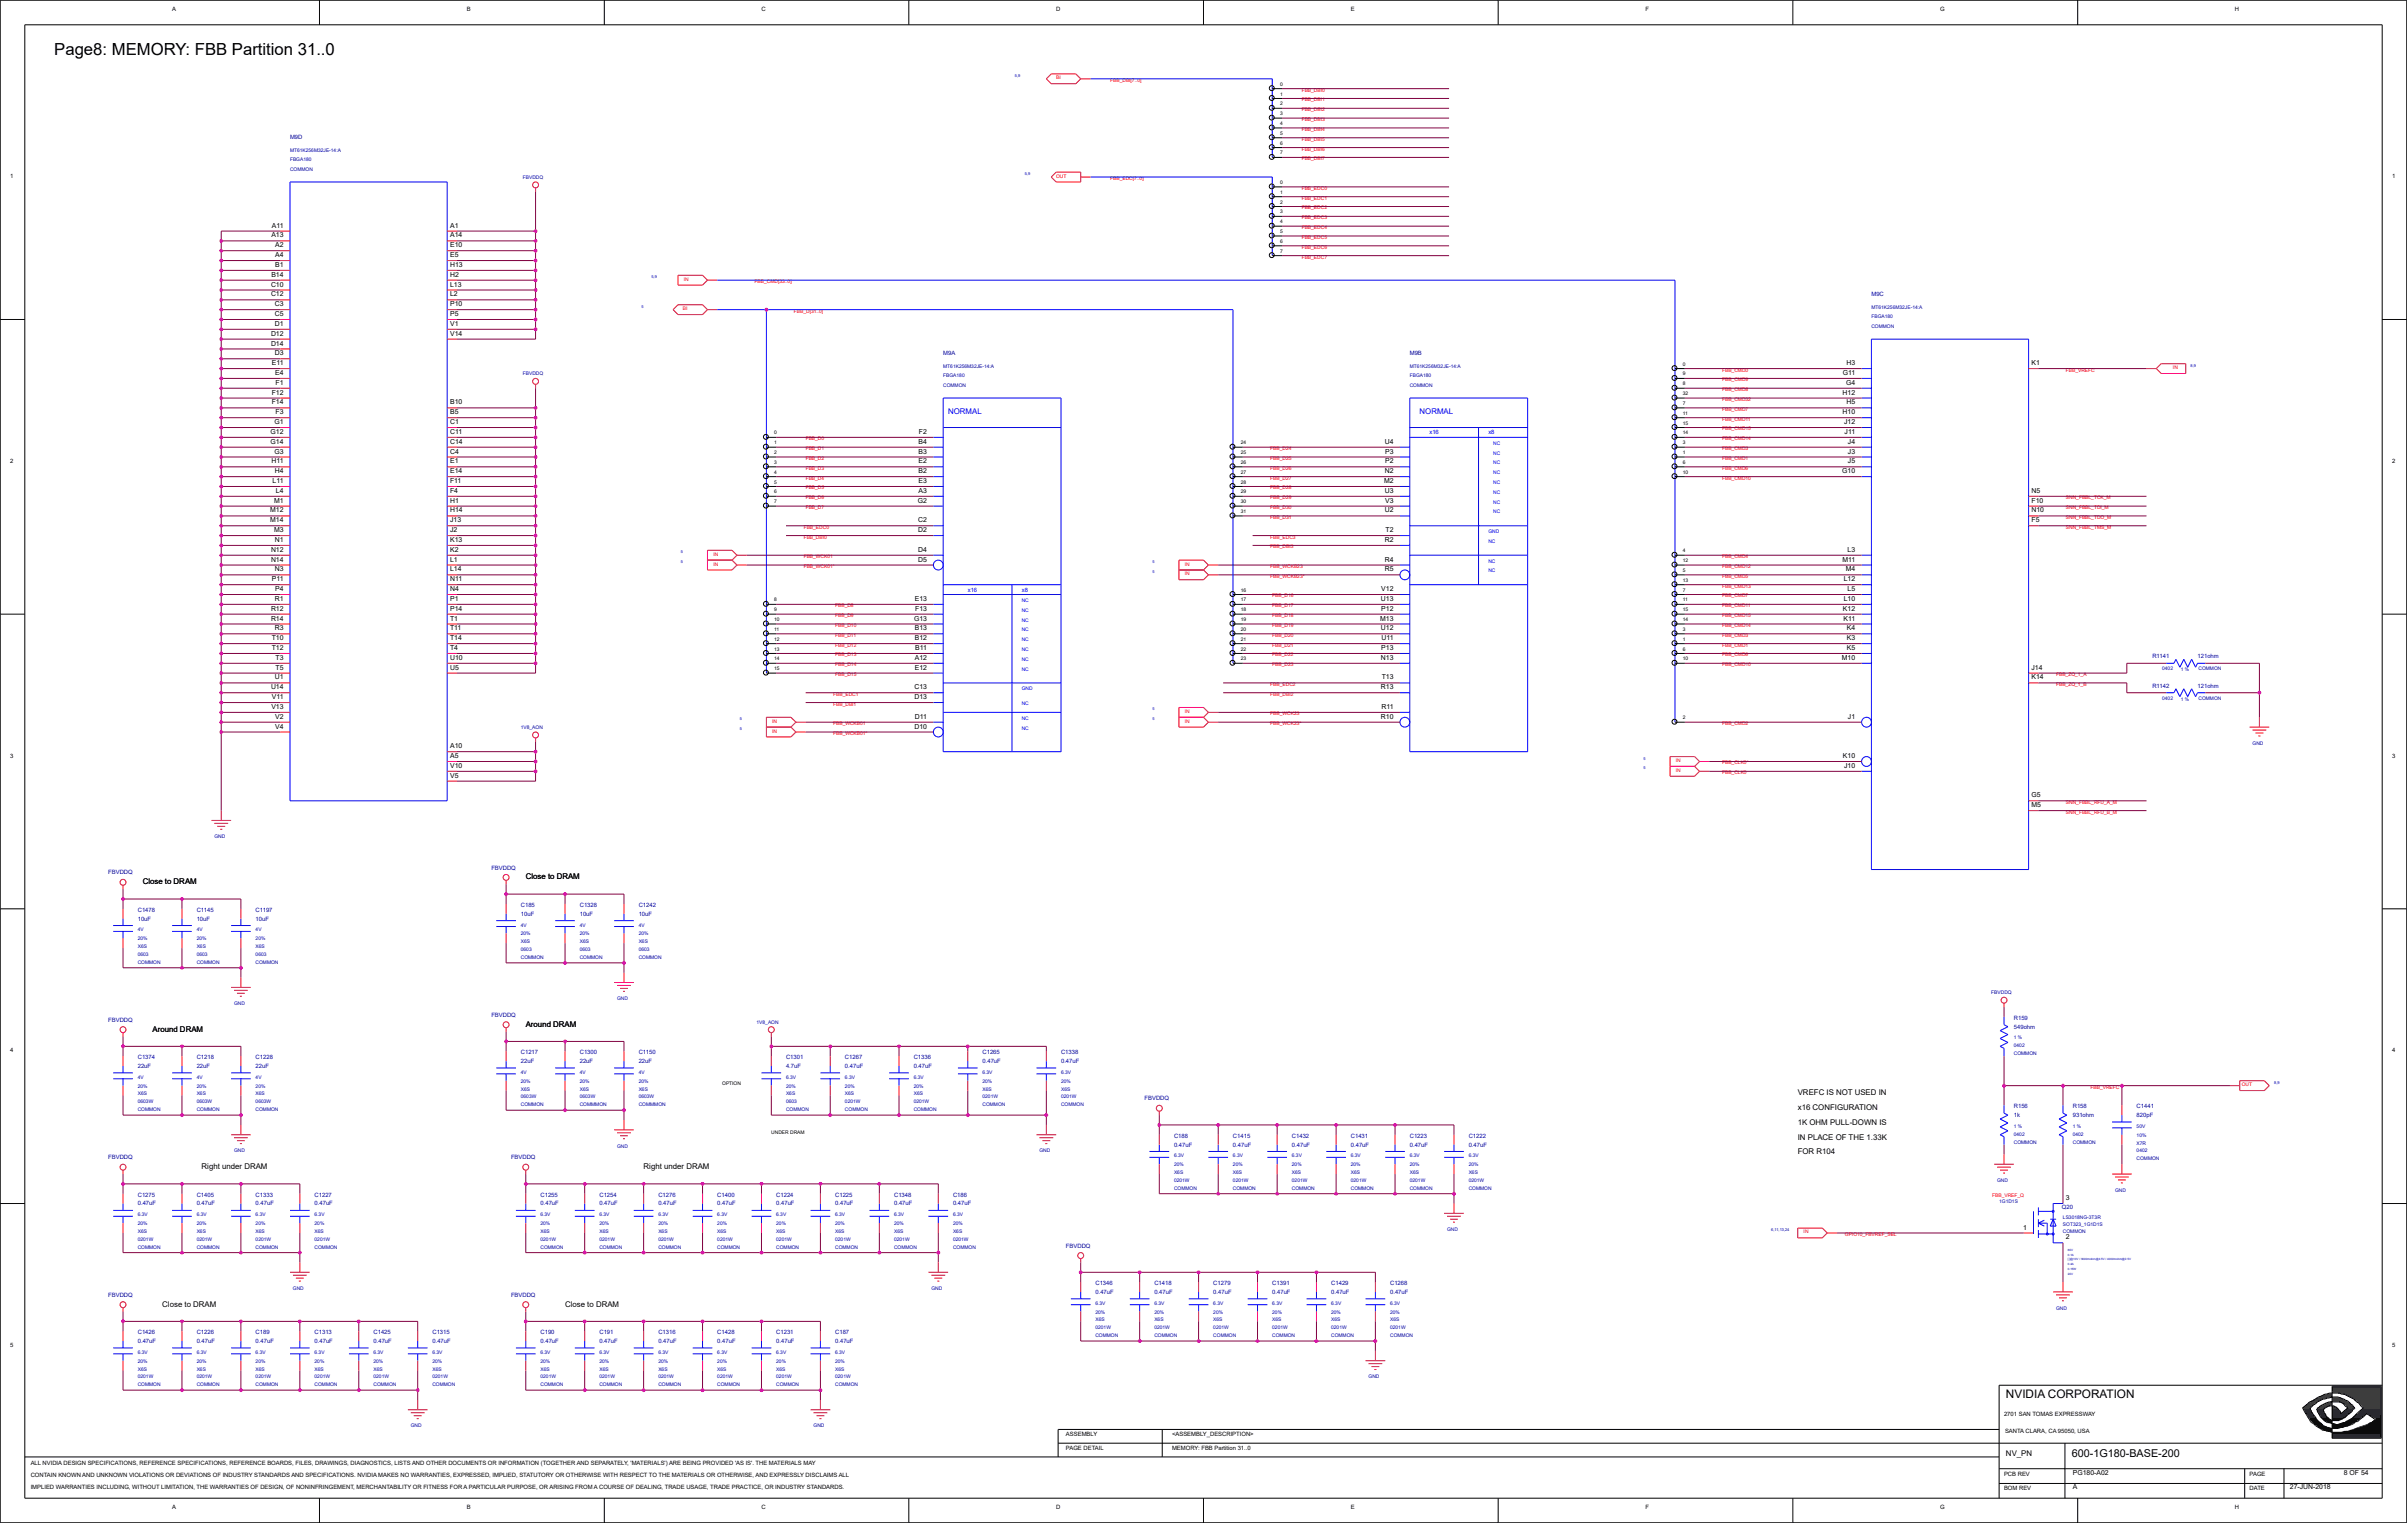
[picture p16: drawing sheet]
<svg xmlns="http://www.w3.org/2000/svg" width="271mm" height="172mm" viewBox="0 0 271 172" stroke-linecap="round" stroke-linejoin="round" font-family="sans-serif">
<defs><g id="words">
<text font-size="1.9" x="6.1" y="6.2">Page8: MEMORY: FBB Partition 31..0</text>
<text font-size="1.3" x="226.1" y="157.6">NVIDIA CORPORATION</text>
<text font-size="1.2" x="233.6" y="164.2">600-1G180-BASE-200</text>
<g font-size=".9" fill="#00f">
<text x="106.9" y="46.6">NORMAL</text>
<text x="160" y="46.6">NORMAL</text>
</g>
<g font-size=".9">
<text x="16.1" y="99.7">Close to DRAM</text>
<text x="59.3" y="99.1">Close to DRAM</text>
<text x="17.2" y="116.3">Around DRAM</text>
<text x="59.3" y="115.7">Around DRAM</text>
<text x="202.7" y="123.5">VREFC IS NOT USED IN</text>
<text x="202.7" y="125.2">x16 CONFIGURATION</text>
<text x="22.7" y="131.8">Right under DRAM</text>
<text x="72.6" y="131.8">Right under DRAM</text>
<text x="202.7" y="126.8">1K OHM PULL-DOWN IS</text>
<text x="202.7" y="128.5">IN PLACE OF THE 1.33K</text>
<text x="202.7" y="130.1">FOR R104</text>
<text x="18.3" y="147.3">Close to DRAM</text>
<text x="63.7" y="147.3">Close to DRAM</text>
<text x="226.1" y="164.1">NV_PN</text>
</g>
<g font-size=".8">
<text x="30.6" y="26.8">A13</text>
<text x="30.7" y="25.7">A11</text>
<text x="31" y="29">A4</text>
<text x="31" y="27.9">A2</text>
<text x="50.7" y="29">E5</text>
<text x="50.7" y="27.9">E10</text>
<text x="50.7" y="26.8">A14</text>
<text x="50.7" y="25.7">A1</text>
<text x="30.6" y="33.4">C12</text>
<text x="30.6" y="32.3">C10</text>
<text x="30.6" y="31.2">B14</text>
<text x="31" y="35.6">C5</text>
<text x="31" y="34.5">C3</text>
<text x="31" y="30.1">B1</text>
<text x="50.7" y="35.6">P5</text>
<text x="50.7" y="34.5">P10</text>
<text x="50.7" y="33.4">L2</text>
<text x="50.7" y="32.3">L13</text>
<text x="50.7" y="31.2">H2</text>
<text x="50.7" y="30.1">H13</text>
<text x="30.6" y="38.9">D14</text>
<text x="30.6" y="37.8">D12</text>
<text x="30.7" y="41.2">E11</text>
<text x="31" y="40.1">D3</text>
<text x="31" y="36.7">D1</text>
<text x="50.7" y="37.8">V14</text>
<text x="50.7" y="36.7">V1</text>
<text x="208.1" y="41.2">H3</text>
<text x="229" y="41.2">K1</text>
<text x="30.6" y="45.6">F14</text>
<text x="30.6" y="44.5">F12</text>
<text x="30.9" y="47.8">G1</text>
<text x="31" y="42.3">E4</text>
<text x="31.1" y="46.7">F3</text>
<text x="31.1" y="43.4">F1</text>
<text x="50.7" y="47.8">C1</text>
<text x="50.7" y="46.7">B5</text>
<text x="50.7" y="45.6">B10</text>
<text x="207.7" y="46.7">H10</text>
<text x="207.7" y="44.5">H12</text>
<text x="207.7" y="42.3">G11</text>
<text x="207.9" y="47.8">J12</text>
<text x="208.1" y="43.4">G4</text>
<text x="208.1" y="45.6">H5</text>
<text x="30.5" y="50">G14</text>
<text x="30.5" y="48.9">G12</text>
<text x="30.6" y="52.2">H11</text>
<text x="30.9" y="51.1">G3</text>
<text x="31" y="53.3">H4</text>
<text x="50.7" y="53.3">E14</text>
<text x="50.7" y="52.2">E1</text>
<text x="50.7" y="51.1">C4</text>
<text x="50.7" y="50">C14</text>
<text x="50.7" y="48.9">C11</text>
<text x="103.6" y="53.3">B2</text>
<text x="103.6" y="52.2">E2</text>
<text x="103.6" y="51.1">B3</text>
<text x="103.6" y="50">B4</text>
<text x="103.6" y="48.9">F2</text>
<text x="156.1" y="53.3">N2</text>
<text x="156.1" y="50">U4</text>
<text x="156.1" y="52.2">P2</text>
<text x="156.1" y="51.1">P3</text>
<text x="207.7" y="53.3">G10</text>
<text x="207.9" y="48.9">J11</text>
<text x="208.3" y="52.2">J5</text>
<text x="208.3" y="51.1">J3</text>
<text x="208.3" y="50">J4</text>
<text x="30.5" y="58.9">M14</text>
<text x="30.5" y="57.8">M12</text>
<text x="30.7" y="54.5">L11</text>
<text x="30.9" y="60">M3</text>
<text x="30.9" y="56.7">M1</text>
<text x="31.1" y="55.6">L4</text>
<text x="50.7" y="60">J2</text>
<text x="50.7" y="58.9">J13</text>
<text x="50.7" y="57.8">H14</text>
<text x="50.7" y="56.7">H1</text>
<text x="50.7" y="55.6">F4</text>
<text x="50.7" y="54.5">F11</text>
<text x="103.5" y="56.7">G2</text>
<text x="103.5" y="60">D2</text>
<text x="103.5" y="58.9">C2</text>
<text x="103.6" y="55.6">A3</text>
<text x="103.6" y="54.5">E3</text>
<text x="156" y="54.5">M2</text>
<text x="156.1" y="57.8">U2</text>
<text x="156.1" y="55.6">U3</text>
<text x="156.1" y="56.7">V3</text>
<text x="156.2" y="60">T2</text>
<text x="229" y="58.9">F5</text>
<text x="229" y="57.8">N10</text>
<text x="229" y="56.7">F10</text>
<text x="229" y="55.6">N5</text>
<text x="30.6" y="63.3">N14</text>
<text x="30.6" y="62.2">N12</text>
<text x="30.7" y="65.5">P11</text>
<text x="31" y="64.4">N3</text>
<text x="31" y="61.1">N1</text>
<text x="50.7" y="65.5">N11</text>
<text x="50.7" y="64.4">L14</text>
<text x="50.7" y="63.3">L1</text>
<text x="50.7" y="62.2">K2</text>
<text x="50.7" y="61.1">K13</text>
<text x="103.5" y="63.3">D5</text>
<text x="103.5" y="62.2">D4</text>
<text x="156.1" y="64.4">R5</text>
<text x="156.1" y="63.3">R4</text>
<text x="156.1" y="61.1">R2</text>
<text x="207.7" y="63.3">M11</text>
<text x="207.8" y="65.5">L12</text>
<text x="208.1" y="64.4">M4</text>
<text x="208.3" y="62.2">L3</text>
<text x="30.6" y="70">R14</text>
<text x="30.6" y="68.8">R12</text>
<text x="31" y="71.1">R3</text>
<text x="31" y="67.7">R1</text>
<text x="31" y="66.6">P4</text>
<text x="50.7" y="71.1">T11</text>
<text x="50.7" y="70">T1</text>
<text x="50.7" y="68.8">P14</text>
<text x="50.7" y="67.7">P1</text>
<text x="50.7" y="66.6">N4</text>
<text x="103" y="70">G13</text>
<text x="103.1" y="71.1">B13</text>
<text x="103.1" y="67.7">E13</text>
<text x="103.2" y="68.8">F13</text>
<text x="155.6" y="70">M13</text>
<text x="155.7" y="71.1">U12</text>
<text x="155.7" y="67.7">U13</text>
<text x="155.7" y="68.8">P12</text>
<text x="155.7" y="66.6">V12</text>
<text x="207.8" y="68.8">K12</text>
<text x="207.8" y="70">K11</text>
<text x="207.8" y="67.7">L10</text>
<text x="208.2" y="71.1">K4</text>
<text x="208.3" y="66.6">L5</text>
<text x="30.6" y="77.7">U14</text>
<text x="30.6" y="73.3">T12</text>
<text x="30.6" y="72.2">T10</text>
<text x="31" y="76.6">U1</text>
<text x="31.1" y="75.5">T5</text>
<text x="31.1" y="74.4">T3</text>
<text x="50.7" y="75.5">U5</text>
<text x="50.7" y="74.4">U10</text>
<text x="50.7" y="73.3">T4</text>
<text x="50.7" y="72.2">T14</text>
<text x="103.1" y="77.7">C13</text>
<text x="103.1" y="75.5">E12</text>
<text x="103.1" y="74.4">A12</text>
<text x="103.1" y="72.2">B12</text>
<text x="103.2" y="73.3">B11</text>
<text x="155.7" y="77.7">R13</text>
<text x="155.7" y="74.4">N13</text>
<text x="155.7" y="73.3">P13</text>
<text x="155.7" y="72.2">U11</text>
<text x="155.8" y="76.6">T13</text>
<text x="207.6" y="74.4">M10</text>
<text x="208.2" y="73.3">K5</text>
<text x="208.2" y="72.2">K3</text>
<text x="229" y="76.6">K14</text>
<text x="229" y="75.5">J14</text>
<text x="30.6" y="79.9">V13</text>
<text x="30.7" y="78.8">V11</text>
<text x="31" y="82.1">V4</text>
<text x="31" y="81">V2</text>
<text x="103.1" y="82.1">D10</text>
<text x="103.1" y="78.8">D13</text>
<text x="103.1" y="81">D11</text>
<text x="155.7" y="81">R10</text>
<text x="155.7" y="79.9">R11</text>
<text x="208.3" y="81">J1</text>
<text x="50.7" y="87.7">V5</text>
<text x="50.7" y="86.6">V10</text>
<text x="50.7" y="85.5">A5</text>
<text x="50.7" y="84.3">A10</text>
<text x="207.8" y="85.5">K10</text>
<text x="207.9" y="86.6">J10</text>
<text x="229" y="89.9">G5</text>
<text x="229" y="91">M5</text>
<text x="232.9" y="135.3">3</text>
<text x="228.1" y="138.6">1</text>
<text x="232.9" y="139.7">2</text>
<text x="233.7" y="167.9">A</text>
<text x="233.7" y="166.2">PG180-A02</text>
<text x="258.1" y="167.9">27-JUN-2018</text>
<text x="264.2" y="166.2">8 OF 54</text>
</g>
<g font-size=".7">
<text x="19.4" y="1.2">A</text>
<text x="52.6" y="1.2">B</text>
<text x="85.8" y="1.2">C</text>
<text x="119.1" y="1.2">D</text>
<text x="152.3" y="1.2">E</text>
<text x="185.5" y="1.2">F</text>
<text x="218.7" y="1.2">G</text>
<text x="251.9" y="1.2">H</text>
<text x="1.1" y="20.1">1</text>
<text x="269.7" y="20.1">1</text>
<text x="1.1" y="52.2">2</text>
<text x="269.7" y="52.2">2</text>
<text x="1.1" y="85.4">3</text>
<text x="269.7" y="85.4">3</text>
<text x="1.1" y="118.6">4</text>
<text x="269.7" y="118.6">4</text>
<text x="1.1" y="151.8">5</text>
<text x="269.7" y="151.8">5</text>
<text x="120.2" y="161.9">ASSEMBLY</text>
<text x="132.1" y="161.9">&lt;ASSEMBLY_DESCRIPTION&gt;</text>
<text x="225.9" y="159.6">2701 SAN TOMAS EXPRESSWAY</text>
<text x="226" y="161.6">SANTA CLARA, CA 95050, USA</text>
<text x="3.5" y="165.1">ALL NVIDIA DESIGN SPECIFICATIONS, REFERENCE SPECIFICATIONS, REFERENCE BOARDS, FILES, DRAWINGS, DIAGNOSTICS, LISTS AND OTHER DOCUMENTS OR INFORMATION (TOGETHER AND SEPARATELY, 'MATERIALS') ARE BEING PROVIDED 'AS IS'. THE MATERIALS MAY</text>
<text x="3.5" y="167.9">IMPLIED WARRANTIES INCLUDING, WITHOUT LIMITATION, THE WARRANTIES OF DESIGN, OF NONINFRINGEMENT, MERCHANTABILITY OR FITNESS FOR A PARTICULAR PURPOSE, OR ARISING FROM A COURSE OF DEALING, TRADE USAGE, TRADE PRACTICE, OR INDUSTRY STANDARDS.</text>
<text x="3.5" y="166.5">CONTAIN KNOWN AND UNKNOWN VIOLATIONS OR DEVIATIONS OF INDUSTRY STANDARDS AND SPECIFICATIONS. NVIDIA MAKES NO WARRANTIES, EXPRESSED, IMPLIED, STATUTORY OR OTHERWISE WITH RESPECT TO THE MATERIALS OR OTHERWISE, AND EXPRESSLY DISCLAIMS ALL</text>
<text x="120.2" y="163.5">PAGE DETAIL</text>
<text x="132.1" y="163.5">MEMORY: FBB Partition 31..0</text>
<text x="225.9" y="166.3">PCB REV</text>
<text x="253.6" y="166.3">PAGE</text>
<text x="19.4" y="170.1">A</text>
<text x="52.6" y="170.1">B</text>
<text x="85.8" y="170.1">C</text>
<text x="119.1" y="170.1">D</text>
<text x="152.3" y="170.1">E</text>
<text x="185.5" y="170.1">F</text>
<text x="218.7" y="170.1">G</text>
<text x="225.9" y="168">BOM REV</text>
<text x="251.9" y="170.1">H</text>
<text x="253.6" y="168">DATE</text>
</g>
<g font-size=".7" fill="#0000a0">
<text x="32.7" y="15.6">M9D</text>
<text x="211" y="33.4">M9C</text>
<text x="106.3" y="40">M9A</text>
<text x="158.9" y="40">M9B</text>
<text x="242.6" y="77.5">R1142</text>
<text x="242.6" y="74.2">R1141</text>
<text x="247.7" y="74.2">121ohm</text>
<text x="247.7" y="77.5">121ohm</text>
<text x="12.2" y="98.6">FBVDDQ</text>
<text x="55.4" y="98">FBVDDQ</text>
<text x="15.5" y="102.8">C1478</text>
<text x="15.5" y="103.8">10uF</text>
<text x="22.2" y="102.8">C1145</text>
<text x="22.2" y="103.8">10uF</text>
<text x="28.8" y="102.8">C1197</text>
<text x="28.8" y="103.8">10uF</text>
<text x="58.7" y="102.2">C185</text>
<text x="58.7" y="103.2">10uF</text>
<text x="65.4" y="102.2">C1328</text>
<text x="65.4" y="103.2">10uF</text>
<text x="72" y="102.2">C1242</text>
<text x="72" y="103.2">10uF</text>
<text x="12.2" y="115.2">FBVDDQ</text>
<text x="15.5" y="119.4">C1374</text>
<text x="22.2" y="119.4">C1218</text>
<text x="28.8" y="119.4">C1228</text>
<text x="55.4" y="114.6">FBVDDQ</text>
<text x="58.7" y="118.8">C1217</text>
<text x="58.7" y="119.8">22uF</text>
<text x="65.4" y="118.8">C1300</text>
<text x="65.4" y="119.8">22uF</text>
<text x="72" y="118.8">C1150</text>
<text x="72" y="119.8">22uF</text>
<text x="88.6" y="119.4">C1301</text>
<text x="95.3" y="119.4">C1267</text>
<text x="103" y="119.4">C1336</text>
<text x="110.8" y="118.8">C1265</text>
<text x="110.8" y="119.8">0.47uF</text>
<text x="119.6" y="118.8">C1338</text>
<text x="119.6" y="119.8">0.47uF</text>
<text x="227" y="115">R159</text>
<text x="227" y="116">549ohm</text>
<text x="15.5" y="120.4">22uF</text>
<text x="22.2" y="120.4">22uF</text>
<text x="28.8" y="120.4">22uF</text>
<text x="88.6" y="120.4">4.7uF</text>
<text x="95.3" y="120.4">0.47uF</text>
<text x="103" y="120.4">0.47uF</text>
<text x="129" y="124">FBVDDQ</text>
<text x="227" y="124.9">R156</text>
<text x="227" y="125.9">1k</text>
<text x="233.7" y="124.9">R158</text>
<text x="233.7" y="125.9">931ohm</text>
<text x="240.9" y="124.9">C1441</text>
<text x="240.9" y="125.9">820pF</text>
<text x="12.2" y="130.7">FBVDDQ</text>
<text x="57.6" y="130.7">FBVDDQ</text>
<text x="132.3" y="128.3">C188</text>
<text x="132.3" y="129.2">0.47uF</text>
<text x="139" y="128.3">C1415</text>
<text x="139" y="129.2">0.47uF</text>
<text x="145.6" y="128.3">C1432</text>
<text x="145.6" y="129.2">0.47uF</text>
<text x="152.3" y="128.3">C1431</text>
<text x="152.3" y="129.2">0.47uF</text>
<text x="158.9" y="128.3">C1223</text>
<text x="158.9" y="129.2">0.47uF</text>
<text x="165.6" y="128.3">C1222</text>
<text x="165.6" y="129.2">0.47uF</text>
<text x="15.5" y="134.9">C1275</text>
<text x="15.5" y="135.9">0.47uF</text>
<text x="22.2" y="134.9">C1405</text>
<text x="22.2" y="135.9">0.47uF</text>
<text x="28.8" y="134.9">C1333</text>
<text x="28.8" y="135.9">0.47uF</text>
<text x="35.5" y="134.9">C1227</text>
<text x="35.5" y="135.9">0.47uF</text>
<text x="60.9" y="134.9">C1255</text>
<text x="60.9" y="135.9">0.47uF</text>
<text x="67.6" y="134.9">C1254</text>
<text x="67.6" y="135.9">0.47uF</text>
<text x="74.2" y="134.9">C1276</text>
<text x="74.2" y="135.9">0.47uF</text>
<text x="80.9" y="134.9">C1400</text>
<text x="80.9" y="135.9">0.47uF</text>
<text x="87.5" y="134.9">C1224</text>
<text x="87.5" y="135.9">0.47uF</text>
<text x="94.1" y="134.9">C1225</text>
<text x="94.1" y="135.9">0.47uF</text>
<text x="100.8" y="134.9">C1348</text>
<text x="100.8" y="135.9">0.47uF</text>
<text x="107.4" y="134.9">C186</text>
<text x="107.4" y="135.9">0.47uF</text>
<text x="232.4" y="136.3">Q20</text>
<text x="120.2" y="140.7">FBVDDQ</text>
<text x="12.2" y="146.2">FBVDDQ</text>
<text x="57.6" y="146.2">FBVDDQ</text>
<text x="123.5" y="144.9">C1346</text>
<text x="123.5" y="145.9">0.47uF</text>
<text x="130.1" y="144.9">C1418</text>
<text x="130.1" y="145.9">0.47uF</text>
<text x="136.8" y="144.9">C1279</text>
<text x="136.8" y="145.9">0.47uF</text>
<text x="143.4" y="144.9">C1391</text>
<text x="143.4" y="145.9">0.47uF</text>
<text x="150.1" y="144.9">C1429</text>
<text x="150.1" y="145.9">0.47uF</text>
<text x="156.7" y="144.9">C1268</text>
<text x="156.7" y="145.9">0.47uF</text>
<text x="15.5" y="150.4">C1426</text>
<text x="15.5" y="151.4">0.47uF</text>
<text x="22.2" y="150.4">C1226</text>
<text x="22.2" y="151.4">0.47uF</text>
<text x="28.8" y="150.4">C189</text>
<text x="28.8" y="151.4">0.47uF</text>
<text x="35.5" y="150.4">C1313</text>
<text x="35.5" y="151.4">0.47uF</text>
<text x="42.1" y="150.4">C1425</text>
<text x="42.1" y="151.4">0.47uF</text>
<text x="48.7" y="150.4">C1315</text>
<text x="48.7" y="151.4">0.47uF</text>
<text x="60.9" y="150.4">C190</text>
<text x="60.9" y="151.4">0.47uF</text>
<text x="67.6" y="150.4">C191</text>
<text x="67.6" y="151.4">0.47uF</text>
<text x="74.2" y="150.4">C1316</text>
<text x="74.2" y="151.4">0.47uF</text>
<text x="80.9" y="150.4">C1428</text>
<text x="80.9" y="151.4">0.47uF</text>
<text x="87.5" y="150.4">C1231</text>
<text x="87.5" y="151.4">0.47uF</text>
<text x="94.1" y="150.4">C187</text>
<text x="94.1" y="151.4">0.47uF</text>
</g>
<g font-size=".7" fill="#00f">
<text x="161.1" y="49">x16</text>
<text x="167.8" y="49">x8</text>
<text x="109.1" y="66.7">x16</text>
<text x="115.2" y="66.7">x8</text>
</g>
<g font-size=".6" fill="#f00">
<text x="119.1" y="8.9">BI</text>
<text x="125.2" y="9.2">FBB_DBI[7..0]</text>
<text x="146.7" y="10.3">FBB_DBI0</text>
<text x="146.7" y="11.4">FBB_DBI1</text>
<text x="146.7" y="12.5">FBB_DBI2</text>
<text x="146.7" y="13.6">FBB_DBI3</text>
<text x="146.7" y="14.8">FBB_DBI4</text>
<text x="146.7" y="15.9">FBB_DBI5</text>
<text x="146.7" y="17">FBB_DBI6</text>
<text x="119.1" y="20">OUT</text>
<text x="125.2" y="20.3">FBB_EDC[7..0]</text>
<text x="146.7" y="18.1">FBB_DBI7</text>
<text x="146.7" y="21.4">FBB_EDC0</text>
<text x="146.7" y="22.5">FBB_EDC1</text>
<text x="146.7" y="23.6">FBB_EDC2</text>
<text x="146.7" y="24.7">FBB_EDC3</text>
<text x="146.7" y="25.8">FBB_EDC4</text>
<text x="146.7" y="26.9">FBB_EDC5</text>
<text x="146.7" y="28">FBB_EDC6</text>
<text x="146.7" y="29.1">FBB_EDC7</text>
<text x="77" y="35">BI</text>
<text x="77.1" y="31.6">IN</text>
<text x="85.1" y="31.9">FBB_CMD[33..0]</text>
<text x="89.5" y="35.2">FBB_D[31..0]</text>
<text x="194.1" y="41.9">FBB_CMD0</text>
<text x="232.9" y="41.9">FBB_VREFC</text>
<text x="245" y="41.6">IN</text>
<text x="194.1" y="47.4">FBB_CMD11</text>
<text x="194.1" y="45.2">FBB_CMD32</text>
<text x="194.1" y="46.3">FBB_CMD7</text>
<text x="194.1" y="44.1">FBB_CMD8</text>
<text x="194.1" y="43">FBB_CMD9</text>
<text x="90.8" y="49.6">FBB_D0</text>
<text x="90.8" y="50.7">FBB_D1</text>
<text x="90.8" y="51.8">FBB_D2</text>
<text x="90.8" y="53">FBB_D3</text>
<text x="143.2" y="50.7">FBB_D24</text>
<text x="143.2" y="51.8">FBB_D25</text>
<text x="143.2" y="53">FBB_D26</text>
<text x="194.1" y="49.6">FBB_CMD14</text>
<text x="194.1" y="48.5">FBB_CMD15</text>
<text x="194.1" y="51.8">FBB_CMD1</text>
<text x="194.1" y="50.7">FBB_CMD3</text>
<text x="194.1" y="53">FBB_CMD6</text>
<text x="90.6" y="59.6">FBB_EDC0</text>
<text x="90.8" y="54.1">FBB_D4</text>
<text x="90.8" y="55.2">FBB_D5</text>
<text x="90.8" y="56.3">FBB_D6</text>
<text x="90.8" y="57.4">FBB_D7</text>
<text x="143.2" y="54.1">FBB_D27</text>
<text x="143.2" y="55.2">FBB_D28</text>
<text x="143.2" y="56.3">FBB_D29</text>
<text x="143.2" y="57.4">FBB_D30</text>
<text x="143.2" y="58.5">FBB_D31</text>
<text x="194.1" y="54.1">FBB_CMD10</text>
<text x="232.9" y="56.3">SNN_FBBL_TCK_M</text>
<text x="232.9" y="57.4">SNN_FBBL_TDI_M</text>
<text x="232.9" y="58.5">SNN_FBBL_TDO_M</text>
<text x="232.9" y="59.6">SNN_FBBL_TMS_M</text>
<text x="80.4" y="63.8">IN</text>
<text x="80.4" y="62.6">IN</text>
<text x="90.6" y="60.7">FBB_DBI0</text>
<text x="90.6" y="62.9">FBB_WCK01</text>
<text x="90.6" y="64">FBB_WCK01*</text>
<text x="133.6" y="64.9">IN</text>
<text x="133.6" y="63.8">IN</text>
<text x="143.2" y="61.8">FBB_DBI3</text>
<text x="143.2" y="60.7">FBB_EDC3</text>
<text x="143.2" y="64">FBB_WCKB23</text>
<text x="143.2" y="65.1">FBB_WCKB23*</text>
<text x="194.1" y="64">FBB_CMD12</text>
<text x="194.1" y="62.9">FBB_CMD4</text>
<text x="194.1" y="65.1">FBB_CMD5</text>
<text x="94.1" y="70.7">FBB_D10</text>
<text x="94.1" y="71.8">FBB_D11</text>
<text x="94.1" y="68.5">FBB_D8</text>
<text x="94.1" y="69.6">FBB_D9</text>
<text x="143.4" y="67.4">FBB_D16</text>
<text x="143.4" y="68.5">FBB_D17</text>
<text x="143.4" y="69.6">FBB_D18</text>
<text x="143.4" y="70.7">FBB_D19</text>
<text x="143.4" y="71.8">FBB_D20</text>
<text x="194.1" y="68.5">FBB_CMD11</text>
<text x="194.1" y="66.2">FBB_CMD13</text>
<text x="194.1" y="70.7">FBB_CMD14</text>
<text x="194.1" y="69.6">FBB_CMD15</text>
<text x="194.1" y="71.8">FBB_CMD3</text>
<text x="194.1" y="67.4">FBB_CMD7</text>
<text x="94.1" y="72.9">FBB_D12</text>
<text x="94.1" y="74">FBB_D13</text>
<text x="94.1" y="75.1">FBB_D14</text>
<text x="94.1" y="76.2">FBB_D15</text>
<text x="143.2" y="77.3">FBB_EDC2</text>
<text x="143.4" y="72.9">FBB_D21</text>
<text x="143.4" y="74">FBB_D22</text>
<text x="143.4" y="75.1">FBB_D23</text>
<text x="194.1" y="75.1">FBB_CMD10</text>
<text x="194.1" y="72.9">FBB_CMD1</text>
<text x="194.1" y="74">FBB_CMD6</text>
<text x="231.8" y="76.2">FBB_ZQ_1_A</text>
<text x="231.8" y="77.3">FBB_ZQ_1_B</text>
<text x="87.1" y="82.6">IN</text>
<text x="87.1" y="81.5">IN</text>
<text x="93.9" y="79.5">FBB_DBI1</text>
<text x="93.9" y="78.4">FBB_EDC1</text>
<text x="93.9" y="81.7">FBB_WCKB01</text>
<text x="93.9" y="82.9">FBB_WCKB01*</text>
<text x="133.6" y="81.5">IN</text>
<text x="133.6" y="80.4">IN</text>
<text x="143.2" y="78.4">FBB_DBI2</text>
<text x="143.2" y="80.6">FBB_WCK23</text>
<text x="143.2" y="81.7">FBB_WCK23*</text>
<text x="194.1" y="81.7">FBB_CMD2</text>
<text x="188.9" y="87">IN</text>
<text x="188.9" y="85.9">IN</text>
<text x="194.1" y="87.3">FBB_CLK0</text>
<text x="194.1" y="86.2">FBB_CLK0*</text>
<text x="232.9" y="90.6">SNN_FBBL_RFU_A_M</text>
<text x="232.9" y="91.7">SNN_FBBL_RFU_B_M</text>
<text x="235.7" y="122.7">FBB_VREFC</text>
<text x="252.7" y="122.4">OUT</text>
<text x="224.6" y="134.9">FBB_VREF_Q</text>
<text x="203.3" y="139">IN</text>
<text x="208" y="139.3">GPIO10_FBVREF_SEL</text>
</g>
<g font-size=".6">
<text x="144.3" y="11.9">2</text>
<text x="144.3" y="10.8">1</text>
<text x="144.3" y="9.7">0</text>
<text x="144.3" y="17.4">7</text>
<text x="144.3" y="16.3">6</text>
<text x="144.3" y="15.2">5</text>
<text x="144.3" y="14.1">4</text>
<text x="144.3" y="13">3</text>
<text x="144.3" y="22.9">2</text>
<text x="144.3" y="21.8">1</text>
<text x="144.3" y="20.7">0</text>
<text x="144.3" y="28.5">7</text>
<text x="144.3" y="27.4">6</text>
<text x="144.3" y="26.3">5</text>
<text x="144.3" y="25.2">4</text>
<text x="144.3" y="24.1">3</text>
<text x="189.7" y="41.2">0</text>
<text x="189.7" y="47.9">15</text>
<text x="189.7" y="46.8">11</text>
<text x="189.7" y="45.6">7</text>
<text x="189.7" y="44.5">32</text>
<text x="189.7" y="43.4">8</text>
<text x="189.7" y="42.3">9</text>
<text x="87.3" y="53.4">4</text>
<text x="87.3" y="52.3">3</text>
<text x="87.3" y="51.2">2</text>
<text x="87.3" y="50.1">1</text>
<text x="87.3" y="49">0</text>
<text x="139.9" y="53.4">27</text>
<text x="139.9" y="52.3">26</text>
<text x="139.9" y="51.2">25</text>
<text x="139.9" y="50.1">24</text>
<text x="189.7" y="53.4">10</text>
<text x="189.7" y="52.3">6</text>
<text x="189.7" y="51.2">1</text>
<text x="189.7" y="50.1">3</text>
<text x="189.7" y="49">14</text>
<text x="87.3" y="56.7">7</text>
<text x="87.3" y="55.6">6</text>
<text x="87.3" y="54.5">5</text>
<text x="139.9" y="57.8">31</text>
<text x="139.9" y="56.7">30</text>
<text x="139.9" y="55.6">29</text>
<text x="139.9" y="54.5">28</text>
<text x="189.7" y="65.6">13</text>
<text x="189.7" y="64.5">5</text>
<text x="189.7" y="63.4">12</text>
<text x="189.7" y="62.3">4</text>
<text x="87.3" y="71.1">11</text>
<text x="87.3" y="70">10</text>
<text x="87.3" y="68.9">9</text>
<text x="87.3" y="67.8">8</text>
<text x="139.9" y="71.1">20</text>
<text x="139.9" y="70">19</text>
<text x="139.9" y="68.9">18</text>
<text x="139.9" y="67.8">17</text>
<text x="139.9" y="66.7">16</text>
<text x="189.7" y="71.1">3</text>
<text x="189.7" y="70">14</text>
<text x="189.7" y="68.9">15</text>
<text x="189.7" y="67.8">11</text>
<text x="189.7" y="66.7">7</text>
<text x="87.3" y="75.5">15</text>
<text x="87.3" y="74.4">14</text>
<text x="87.3" y="73.3">13</text>
<text x="87.3" y="72.2">12</text>
<text x="139.9" y="74.4">23</text>
<text x="139.9" y="73.3">22</text>
<text x="139.9" y="72.2">21</text>
<text x="189.7" y="74.4">10</text>
<text x="189.7" y="73.3">6</text>
<text x="189.7" y="72.2">1</text>
<text x="189.7" y="81.1">2</text>
<text x="81.4" y="122.3">OPTION</text>
<text x="86.9" y="127.8">UNDER DRAM</text>
</g>
<g font-size=".6" fill="#0000a0">
<text x="32.7" y="17.1">MT61K256M32JE-14:A</text>
<text x="32.7" y="18.2">FBGA180</text>
<text x="32.7" y="19.3">COMMON</text>
<text x="58.9" y="20.2">FBVDDQ</text>
<text x="211" y="34.8">MT61K256M32JE-14:A</text>
<text x="211" y="35.9">FBGA180</text>
<text x="106.3" y="41.4">MT61K256M32JE-14:A</text>
<text x="158.9" y="41.4">MT61K256M32JE-14:A</text>
<text x="211" y="37">COMMON</text>
<text x="58.9" y="42.3">FBVDDQ</text>
<text x="106.3" y="43.7">COMMON</text>
<text x="106.3" y="42.5">FBGA180</text>
<text x="158.9" y="42.5">FBGA180</text>
<text x="158.9" y="43.7">COMMON</text>
<text x="243.7" y="75.5">0402</text>
<text x="245.8" y="75.7">1 %</text>
<text x="247.8" y="75.5">COMMON</text>
<text x="58.7" y="82.2">1V8_AON</text>
<text x="243.7" y="78.9">0402</text>
<text x="245.8" y="79">1 %</text>
<text x="247.8" y="78.9">COMMON</text>
<text x="253.9" y="84">GND</text>
<text x="24.2" y="94.5">GND</text>
<text x="15.5" y="106">20%</text>
<text x="15.5" y="105">4V</text>
<text x="15.5" y="107.8">0603</text>
<text x="15.5" y="106.9">X6S</text>
<text x="22.2" y="107.8">0603</text>
<text x="22.2" y="106">20%</text>
<text x="22.2" y="105">4V</text>
<text x="22.2" y="106.9">X6S</text>
<text x="28.8" y="105">4V</text>
<text x="28.8" y="106">20%</text>
<text x="28.8" y="106.9">X6S</text>
<text x="28.8" y="107.8">0603</text>
<text x="58.7" y="106.3">X6S</text>
<text x="58.7" y="105.4">20%</text>
<text x="58.7" y="104.4">4V</text>
<text x="58.7" y="107.2">0603</text>
<text x="65.4" y="106.3">X6S</text>
<text x="65.4" y="105.4">20%</text>
<text x="65.4" y="107.2">0603</text>
<text x="65.4" y="104.4">4V</text>
<text x="72" y="104.4">4V</text>
<text x="72" y="105.4">20%</text>
<text x="72" y="106.3">X6S</text>
<text x="72" y="107.2">0603</text>
<text x="15.5" y="108.7">COMMON</text>
<text x="22.2" y="108.7">COMMON</text>
<text x="26.4" y="113.3">GND</text>
<text x="28.8" y="108.7">COMMON</text>
<text x="58.7" y="108.1">COMMON</text>
<text x="65.4" y="108.1">COMMON</text>
<text x="69.6" y="112.7">GND</text>
<text x="72" y="108.1">COMMON</text>
<text x="224.5" y="112.1">FBVDDQ</text>
<text x="85.3" y="115.4">1V8_AON</text>
<text x="227" y="119">COMMON</text>
<text x="227" y="117.2">1 %</text>
<text x="227" y="118.1">0402</text>
<text x="15.5" y="125.3">COMMON</text>
<text x="15.5" y="123.5">X6S</text>
<text x="15.5" y="124.4">0603W</text>
<text x="15.5" y="122.6">20%</text>
<text x="15.5" y="121.6">4V</text>
<text x="22.2" y="123.5">X6S</text>
<text x="22.2" y="124.4">0603W</text>
<text x="22.2" y="122.6">20%</text>
<text x="22.2" y="125.3">COMMON</text>
<text x="22.2" y="121.6">4V</text>
<text x="28.8" y="121.6">4V</text>
<text x="28.8" y="122.6">20%</text>
<text x="28.8" y="123.5">X6S</text>
<text x="28.8" y="124.4">0603W</text>
<text x="28.8" y="125.3">COMMON</text>
<text x="58.7" y="123.8">0603W</text>
<text x="58.7" y="122.9">X6S</text>
<text x="58.7" y="122.1">20%</text>
<text x="58.7" y="124.7">COMMON</text>
<text x="58.7" y="121.1">4V</text>
<text x="65.4" y="123.8">0603W</text>
<text x="65.4" y="122.9">X6S</text>
<text x="65.4" y="122.1">20%</text>
<text x="65.4" y="121.1">4V</text>
<text x="65.4" y="124.7">COMMMON</text>
<text x="72" y="122.9">X6S</text>
<text x="72" y="122.1">20%</text>
<text x="72" y="124.7">COMMMON</text>
<text x="72" y="121.1">4V</text>
<text x="72" y="123.8">0603W</text>
<text x="88.6" y="124.4">0603</text>
<text x="88.6" y="125.3">COMMON</text>
<text x="88.6" y="121.6">6.3V</text>
<text x="88.6" y="122.6">20%</text>
<text x="88.6" y="123.5">X6S</text>
<text x="95.3" y="124.4">0201W</text>
<text x="95.3" y="122.6">20%</text>
<text x="95.3" y="121.6">6.3V</text>
<text x="95.3" y="123.5">X6S</text>
<text x="95.3" y="125.3">COMMON</text>
<text x="103" y="124.4">0201W</text>
<text x="103" y="122.6">20%</text>
<text x="103" y="121.6">6.3V</text>
<text x="103" y="123.5">X6S</text>
<text x="103" y="125.3">COMMON</text>
<text x="110.8" y="123.8">0201W</text>
<text x="110.8" y="122.1">20%</text>
<text x="110.8" y="121.1">6.3V</text>
<text x="110.8" y="122.9">X6S</text>
<text x="110.8" y="124.7">COMMON</text>
<text x="119.6" y="124.7">COMMON</text>
<text x="119.6" y="123.8">0201W</text>
<text x="119.6" y="122.9">X6S</text>
<text x="119.6" y="122.1">20%</text>
<text x="119.6" y="121.1">6.3V</text>
<text x="26.4" y="129.9">GND</text>
<text x="69.6" y="129.4">GND</text>
<text x="117.2" y="129.9">GND</text>
<text x="132.3" y="131.5">20%</text>
<text x="132.3" y="130.5">6.3V</text>
<text x="139" y="131.5">20%</text>
<text x="139" y="130.5">6.3V</text>
<text x="145.6" y="131.5">20%</text>
<text x="145.6" y="130.5">6.3V</text>
<text x="152.3" y="131.5">20%</text>
<text x="152.3" y="130.5">6.3V</text>
<text x="158.9" y="131.5">20%</text>
<text x="158.9" y="130.5">6.3V</text>
<text x="165.6" y="130.5">6.3V</text>
<text x="165.6" y="131.5">20%</text>
<text x="227" y="128">0402</text>
<text x="227" y="128.9">COMMON</text>
<text x="227" y="127.1">1 %</text>
<text x="233.7" y="128">0402</text>
<text x="233.7" y="127.1">1 %</text>
<text x="233.7" y="128.9">COMMON</text>
<text x="240.9" y="129">X7R</text>
<text x="240.9" y="129.9">0402</text>
<text x="240.9" y="130.8">COMMON</text>
<text x="240.9" y="127.1">50V</text>
<text x="240.9" y="128.1">10%</text>
<text x="15.5" y="137.1">6.3V</text>
<text x="22.2" y="137.1">6.3V</text>
<text x="28.8" y="137.1">6.3V</text>
<text x="35.5" y="137.1">6.3V</text>
<text x="60.9" y="137.1">6.3V</text>
<text x="67.6" y="137.1">6.3V</text>
<text x="74.2" y="137.1">6.3V</text>
<text x="80.9" y="137.1">6.3V</text>
<text x="87.5" y="137.1">6.3V</text>
<text x="94.1" y="137.1">6.3V</text>
<text x="100.8" y="137.1">6.3V</text>
<text x="107.4" y="137.1">6.3V</text>
<text x="132.3" y="133.2">0201W</text>
<text x="132.3" y="132.3">X6S</text>
<text x="132.3" y="134.1">COMMON</text>
<text x="139" y="133.2">0201W</text>
<text x="139" y="132.3">X6S</text>
<text x="139" y="134.1">COMMON</text>
<text x="145.6" y="133.2">0201W</text>
<text x="145.6" y="132.3">X6S</text>
<text x="145.6" y="134.1">COMMON</text>
<text x="152.3" y="133.2">0201W</text>
<text x="152.3" y="132.3">X6S</text>
<text x="152.3" y="134.1">COMMON</text>
<text x="158.9" y="133.2">0201W</text>
<text x="158.9" y="132.3">X6S</text>
<text x="158.9" y="134.1">COMMON</text>
<text x="165.6" y="132.3">X6S</text>
<text x="165.6" y="133.2">0201W</text>
<text x="165.6" y="134.1">COMMON</text>
<text x="225.1" y="133.2">GND</text>
<text x="225.4" y="135.6">1G1D1S</text>
<text x="232.6" y="137.4">LS3018NG-3T3R</text>
<text x="238.4" y="134.3">GND</text>
<text x="15.5" y="139.9">0201W</text>
<text x="15.5" y="138.1">20%</text>
<text x="15.5" y="139">X6S</text>
<text x="15.5" y="140.8">COMMON</text>
<text x="22.2" y="139.9">0201W</text>
<text x="22.2" y="138.1">20%</text>
<text x="22.2" y="139">X6S</text>
<text x="22.2" y="140.8">COMMON</text>
<text x="28.8" y="139.9">0201W</text>
<text x="28.8" y="138.1">20%</text>
<text x="28.8" y="139">X6S</text>
<text x="28.8" y="140.8">COMMON</text>
<text x="35.5" y="139.9">0201W</text>
<text x="35.5" y="138.1">20%</text>
<text x="35.5" y="139">X6S</text>
<text x="35.5" y="140.8">COMMON</text>
<text x="60.9" y="139.9">0201W</text>
<text x="60.9" y="138.1">20%</text>
<text x="60.9" y="139">X6S</text>
<text x="60.9" y="140.8">COMMON</text>
<text x="67.6" y="139.9">0201W</text>
<text x="67.6" y="138.1">20%</text>
<text x="67.6" y="139">X6S</text>
<text x="67.6" y="140.8">COMMON</text>
<text x="74.2" y="139.9">0201W</text>
<text x="74.2" y="138.1">20%</text>
<text x="74.2" y="139">X6S</text>
<text x="74.2" y="140.8">COMMON</text>
<text x="80.9" y="139.9">0201W</text>
<text x="80.9" y="138.1">20%</text>
<text x="80.9" y="139">X6S</text>
<text x="80.9" y="140.8">COMMON</text>
<text x="87.5" y="139.9">0201W</text>
<text x="87.5" y="138.1">20%</text>
<text x="87.5" y="139">X6S</text>
<text x="87.5" y="140.8">COMMON</text>
<text x="94.1" y="139.9">0201W</text>
<text x="94.1" y="138.1">20%</text>
<text x="94.1" y="139">X6S</text>
<text x="94.1" y="140.8">COMMON</text>
<text x="100.8" y="139.9">0201W</text>
<text x="100.8" y="138.1">20%</text>
<text x="100.8" y="139">X6S</text>
<text x="100.8" y="140.8">COMMON</text>
<text x="107.4" y="139.9">0201W</text>
<text x="107.4" y="138.1">20%</text>
<text x="107.4" y="139">X6S</text>
<text x="107.4" y="140.8">COMMON</text>
<text x="163.1" y="138.8">GND</text>
<text x="232.6" y="139">COMMON</text>
<text x="232.6" y="138.2">SOT323_1G1D1S</text>
<text x="33" y="145.4">GND</text>
<text x="105" y="145.4">GND</text>
<text x="123.5" y="149">X6S</text>
<text x="123.5" y="147.1">6.3V</text>
<text x="123.5" y="148.1">20%</text>
<text x="123.5" y="149.8">0201W</text>
<text x="130.1" y="149">X6S</text>
<text x="130.1" y="147.1">6.3V</text>
<text x="130.1" y="148.1">20%</text>
<text x="130.1" y="149.8">0201W</text>
<text x="136.8" y="149">X6S</text>
<text x="136.8" y="147.1">6.3V</text>
<text x="136.8" y="148.1">20%</text>
<text x="136.8" y="149.8">0201W</text>
<text x="143.4" y="149">X6S</text>
<text x="143.4" y="147.1">6.3V</text>
<text x="143.4" y="148.1">20%</text>
<text x="143.4" y="149.8">0201W</text>
<text x="150.1" y="149">X6S</text>
<text x="150.1" y="147.1">6.3V</text>
<text x="150.1" y="148.1">20%</text>
<text x="150.1" y="149.8">0201W</text>
<text x="156.7" y="148.1">20%</text>
<text x="156.7" y="147.1">6.3V</text>
<text x="156.7" y="149.8">0201W</text>
<text x="156.7" y="149">X6S</text>
<text x="231.8" y="147.6">GND</text>
<text x="15.5" y="155.4">0201W</text>
<text x="15.5" y="153.6">20%</text>
<text x="15.5" y="152.6">6.3V</text>
<text x="15.5" y="154.5">X6S</text>
<text x="22.2" y="155.4">0201W</text>
<text x="22.2" y="153.6">20%</text>
<text x="22.2" y="152.6">6.3V</text>
<text x="22.2" y="154.5">X6S</text>
<text x="28.8" y="155.4">0201W</text>
<text x="28.8" y="153.6">20%</text>
<text x="28.8" y="152.6">6.3V</text>
<text x="28.8" y="154.5">X6S</text>
<text x="35.5" y="155.4">0201W</text>
<text x="35.5" y="153.6">20%</text>
<text x="35.5" y="152.6">6.3V</text>
<text x="35.5" y="154.5">X6S</text>
<text x="42.1" y="155.4">0201W</text>
<text x="42.1" y="153.6">20%</text>
<text x="42.1" y="152.6">6.3V</text>
<text x="42.1" y="154.5">X6S</text>
<text x="48.7" y="155.4">0201W</text>
<text x="48.7" y="153.6">20%</text>
<text x="48.7" y="152.6">6.3V</text>
<text x="48.7" y="154.5">X6S</text>
<text x="60.9" y="155.4">0201W</text>
<text x="60.9" y="153.6">20%</text>
<text x="60.9" y="152.6">6.3V</text>
<text x="60.9" y="154.5">X6S</text>
<text x="67.6" y="155.4">0201W</text>
<text x="67.6" y="153.6">20%</text>
<text x="67.6" y="152.6">6.3V</text>
<text x="67.6" y="154.5">X6S</text>
<text x="74.2" y="155.4">0201W</text>
<text x="74.2" y="153.6">20%</text>
<text x="74.2" y="152.6">6.3V</text>
<text x="74.2" y="154.5">X6S</text>
<text x="80.9" y="155.4">0201W</text>
<text x="80.9" y="153.6">20%</text>
<text x="80.9" y="152.6">6.3V</text>
<text x="80.9" y="154.5">X6S</text>
<text x="87.5" y="155.4">0201W</text>
<text x="87.5" y="153.6">20%</text>
<text x="87.5" y="152.6">6.3V</text>
<text x="87.5" y="154.5">X6S</text>
<text x="94.1" y="155.4">0201W</text>
<text x="94.1" y="153.6">20%</text>
<text x="94.1" y="152.6">6.3V</text>
<text x="94.1" y="154.5">X6S</text>
<text x="123.5" y="150.7">COMMON</text>
<text x="130.1" y="150.7">COMMON</text>
<text x="136.8" y="150.7">COMMON</text>
<text x="143.4" y="150.7">COMMON</text>
<text x="150.1" y="150.7">COMMON</text>
<text x="154.3" y="155.4">GND</text>
<text x="156.7" y="150.7">COMMON</text>
<text x="15.5" y="156.3">COMMON</text>
<text x="22.2" y="156.3">COMMON</text>
<text x="28.8" y="156.3">COMMON</text>
<text x="35.5" y="156.3">COMMON</text>
<text x="42.1" y="156.3">COMMON</text>
<text x="46.3" y="160.9">GND</text>
<text x="48.7" y="156.3">COMMON</text>
<text x="60.9" y="156.3">COMMON</text>
<text x="67.6" y="156.3">COMMON</text>
<text x="74.2" y="156.3">COMMON</text>
<text x="80.9" y="156.3">COMMON</text>
<text x="87.5" y="156.3">COMMON</text>
<text x="91.7" y="160.9">GND</text>
<text x="94.1" y="156.3">COMMON</text>
</g>
<g font-size=".6" fill="#00f">
<text x="168.3" y="52.3">NC</text>
<text x="168.3" y="51.2">NC</text>
<text x="168.3" y="50.1">NC</text>
<text x="168.3" y="53.5">NC</text>
<text x="168.3" y="54.6">NC</text>
<text x="168.3" y="57.9">NC</text>
<text x="168.3" y="55.7">NC</text>
<text x="168.3" y="56.8">NC</text>
<text x="167.8" y="64.5">NC</text>
<text x="167.8" y="63.4">NC</text>
<text x="167.8" y="61.2">NC</text>
<text x="167.8" y="60.1">GND</text>
<text x="115.2" y="70.1">NC</text>
<text x="115.2" y="69">NC</text>
<text x="115.2" y="71.2">NC</text>
<text x="115.2" y="67.8">NC</text>
<text x="115.2" y="73.4">NC</text>
<text x="115.2" y="72.3">NC</text>
<text x="115.2" y="74.5">NC</text>
<text x="115.2" y="75.6">NC</text>
<text x="115.2" y="77.8">GND</text>
<text x="115.2" y="79.5">NC</text>
<text x="115.2" y="81.1">NC</text>
<text x="115.2" y="82.2">NC</text>
</g>
<g font-size=".4" fill="#0000a0">
<text x="114.4" y="8.7">5,9</text>
<text x="115.5" y="19.7">5,9</text>
<text x="72.3" y="34.7">5</text>
<text x="73.4" y="31.4">5,9</text>
<text x="247" y="41.3">8,9</text>
<text x="76.8" y="63.5">5</text>
<text x="76.8" y="62.4">5</text>
<text x="129.9" y="64.6">5</text>
<text x="129.9" y="63.5">5</text>
<text x="83.4" y="82.3">5</text>
<text x="83.4" y="81.2">5</text>
<text x="129.9" y="81.2">5</text>
<text x="129.9" y="80.1">5</text>
<text x="185.3" y="86.7">5</text>
<text x="185.3" y="85.6">5</text>
<text x="256.4" y="122.2">8,9</text>
<text x="199.7" y="138.8">6,11,13,24</text>
</g>
<g font-size=".3" fill="#0000a0">
<text x="233.1" y="142.1">[ ]@10V / 3000mohm@4.5V / 4000mohm@2.5V</text>
<text x="233.1" y="141.5">0.1A</text>
<text x="233.1" y="143.2">0.15W</text>
<text x="233.1" y="142.6">0.4A</text>
<text x="233.1" y="141">60V</text>
<text x="233.1" y="143.8">20V</text>
</g>
</g></defs>
<g fill="none" stroke="#00f" stroke-width=".11">
<path d="M122.9 8.9h20.5v8.8M122.9 20h20.5v8.8M32.7 20.5h17.7v69.8h-17.7zM80.9 31.6h107.9v49.8M80.9 34.9h58.1v39.9M86.4 34.9v41M211 38.2h17.7v59.8h-17.7zM105.2 59.3h1.1M105.2 49.3h1.1M105.2 57.1h1.1M105.2 54.8h1.1M105.2 53.7h1.1"/>
<path d="M105.2 52.6h1.1M105.2 51.5h1.1M105.2 50.4h1.1M105.2 55.9h1.1M106.3 44.9h13.3v39.8h-13.3zM106.3 48.2h13.3M157.8 57.1h1.1M157.8 54.8h1.1M157.8 53.7h1.1M157.8 52.6h1.1M157.8 51.5h1.1M157.8 50.4h1.1"/>
<path d="M157.8 58.2h1.1M157.8 55.9h1.1M158.9 44.9h13.3v39.8h-13.3zM158.9 59.3h13.3M158.9 49.3h13.3M158.9 48.2h13.3M166.7 48.2v17.7M209.9 44.9h1.1M209.9 49.3h1.1M209.9 48.2h1.1M209.9 53.7h1.1M209.9 52.6h1.1"/>
<path d="M209.9 51.5h1.1M209.9 50.4h1.1M209.9 42.7h1.1M209.9 43.8h1.1M209.9 46h1.1M209.9 47.1h1.1M209.9 41.6h1.1M105.2 62.6h1.1M105.2 69.2h1.1M105.2 71.4h1.1M105.2 72.6h1.1M105.2 73.7h1.1"/>
<path d="M105.2 60.4h1.1M105.2 68.1h1.1M105.2 78.1h1.1M105.2 74.8h1.1M105.2 70.3h1.1M105.2 75.9h1.1M105.2 79.2h1.1M106.3 65.9h13.3M106.3 77h13.3M106.3 67h13.3M114.1 65.9v18.8M157.8 69.2h1.1"/>
<path d="M157.8 71.4h1.1M157.8 72.6h1.1M157.8 73.7h1.1M157.8 77h1.1M157.8 63.7h1.1M157.8 61.5h1.1M157.8 60.4h1.1M157.8 68.1h1.1M157.8 67h1.1M157.8 78.1h1.1M157.8 74.8h1.1M157.8 70.3h1.1"/>
<path d="M158.9 62.6h13.3M158.9 65.9h13.3M209.9 62.6h1.1M209.9 65.9h1.1M209.9 69.2h1.1M209.9 71.4h1.1M209.9 72.6h1.1M209.9 73.7h1.1M209.9 63.7h1.1M209.9 68.1h1.1M209.9 67h1.1M209.9 74.8h1.1"/>
<path d="M209.9 70.3h1.1M209.9 64.8h1.1M244.2 78.1h.9M244.2 74.8h.9M247.7 78.1h.9M247.7 74.8h.9M105.2 81.4h1.1M106.3 80.3h13.3M157.8 80.3h1.1M209.9 87h1.1M12.8 104.3h2.2M12.8 105h2.2"/>
<path d="M13.9 103.6v.7M13.9 105v.8M19.4 104.3h2.2M19.4 105h2.2M20.5 103.6v.7M20.5 105v.8M26 104.3h2.3M26 105h2.3M27.2 103.6v.7M27.2 105v.8M55.9 103.8h2.3M55.9 104.4h2.3"/>
<path d="M57.1 103v.8M57.1 104.4v.8M57.1 119.6v.8M62.6 103.8h2.2M62.6 104.4h2.2M63.7 103v.8M63.7 104.4v.8M63.7 119.6v.8M69.2 103.8h2.2M69.2 104.4h2.2M70.3 103v.8M70.3 104.4v.8"/>
<path d="M70.3 119.6v.8M109.1 119.6v.8M118 119.6v.8M225.9 114.6v.9M225.9 118.2v.9M12.8 136.4h2.2M12.8 137.1h2.2M12.8 120.9h2.2M12.8 121.6h2.2M13.9 120.2v.7M13.9 121.6v.8M13.9 135.7v.7"/>
<path d="M13.9 137.1v.8M19.4 136.4h2.2M19.4 137.1h2.2M19.4 120.9h2.2M19.4 121.6h2.2M20.5 120.2v.7M20.5 121.6v.8M20.5 135.7v.7M20.5 137.1v.8M26 136.4h2.3M26 137.1h2.3M26 120.9h2.3"/>
<path d="M26 121.6h2.3M27.2 120.2v.7M27.2 121.6v.8M27.2 135.7v.7M27.2 137.1v.8M32.7 136.4h2.2M32.7 137.1h2.2M33.8 135.7v.7M33.8 137.1v.8M55.9 120.4h2.3M55.9 121.1h2.3M57.1 121.1v.7"/>
<path d="M58.2 136.4h2.2M58.2 137.1h2.2M59.3 135.7v.7M59.3 137.1v.8M62.6 120.4h2.2M62.6 121.1h2.2M63.7 121.1v.7M64.8 136.4h2.2M64.8 137.1h2.2M65.9 135.7v.7M65.9 137.1v.8M69.2 120.4h2.2"/>
<path d="M69.2 121.1h2.2M70.3 121.1v.7M71.4 136.4h2.3M71.4 137.1h2.3M72.6 135.7v.7M72.6 137.1v.8M78.1 136.4h2.2M78.1 137.1h2.2M79.2 135.7v.7M79.2 137.1v.8M84.7 136.4h2.3M84.7 137.1h2.3"/>
<path d="M85.8 120.9h2.3M85.8 121.6h2.3M85.8 135.7v.7M85.8 137.1v.8M87 120.2v.7M87 121.6v.8M91.4 136.4h2.2M91.4 137.1h2.2M92.5 120.9h2.2M92.5 121.6h2.2M92.5 135.7v.7M92.5 137.1v.8"/>
<path d="M93.6 120.2v.7M93.6 121.6v.8M98 136.4h2.2M98 137.1h2.2M99.1 135.7v.7M99.1 137.1v.8M100.2 120.9h2.3M100.2 121.6h2.3M101.3 120.2v.7M101.3 121.6v.8M104.7 136.4h2.2M104.7 137.1h2.2"/>
<path d="M105.8 135.7v.7M105.8 137.1v.8M108 120.4h2.2M108 121.1h2.2M109.1 121.1v.7M116.8 120.4h2.3M116.8 121.1h2.3M118 121.1v.7M129.6 129.8h2.2M129.6 130.5h2.2M130.7 129v.8M130.7 130.5v.7"/>
<path d="M136.2 129.8h2.2M136.2 130.5h2.2M137.3 129v.8M137.3 130.5v.7M142.9 129.8h2.2M142.9 130.5h2.2M144 129v.8M144 130.5v.7M149.5 129.8h2.2M149.5 130.5h2.2M150.6 129v.8M150.6 130.5v.7"/>
<path d="M156.2 129.8h2.2M156.2 130.5h2.2M157.3 129v.8M157.3 130.5v.7M162.8 129.8h2.2M162.8 130.5h2.2M163.9 129v.8M163.9 130.5v.7M225.9 124.6v.9M225.9 128.1v.9M229.2 136.6v2.5M229.8 136.6h1.7"/>
<path d="M229.8 139.1h1.7M229.8 136.1v.9M229.8 137.4v.9M229.8 138.7v.8M229.8 137.9h1v1.2M231.1 137.4h.7M231.1 138.2h.7M232.6 135.7h-1.1v4.4h1.1M232.6 124.6v.9M232.6 128.1v.9M238.1 126.5h2.2M238.1 127.1h2.2"/>
<path d="M239.2 125.7v.8M239.2 127.1v.8M12.8 151.9h2.2M12.8 152.6h2.2M13.9 151.2v.7M13.9 152.6v.8M19.4 151.9h2.2M19.4 152.6h2.2M20.5 151.2v.7M20.5 152.6v.8M26 151.9h2.3M26 152.6h2.3"/>
<path d="M27.2 151.2v.7M27.2 152.6v.8M32.7 151.9h2.2M32.7 152.6h2.2M33.8 151.2v.7M33.8 152.6v.8M39.3 151.9h2.3M39.3 152.6h2.3M40.4 151.2v.7M40.4 152.6v.8M46 151.9h2.2M46 152.6h2.2"/>
<path d="M47.1 151.2v.7M47.1 152.6v.8M58.2 151.9h2.2M58.2 152.6h2.2M59.3 151.2v.7M59.3 152.6v.8M64.8 151.9h2.2M64.8 152.6h2.2M65.9 151.2v.7M65.9 152.6v.8M71.4 151.9h2.3M71.4 152.6h2.3"/>
<path d="M72.6 151.2v.7M72.6 152.6v.8M78.1 151.9h2.2M78.1 152.6h2.2M79.2 151.2v.7M79.2 152.6v.8M84.7 151.9h2.3M84.7 152.6h2.3M85.8 151.2v.7M85.8 152.6v.8M91.4 151.9h2.2M91.4 152.6h2.2"/>
<path d="M92.5 151.2v.7M92.5 152.6v.8M120.7 146.4h2.2M120.7 147.1h2.2M121.8 145.6v.8M121.8 147.1v.8M127.4 146.4h2.2M127.4 147.1h2.2M128.5 145.6v.8M128.5 147.1v.8M134 146.4h2.2M134 147.1h2.2"/>
<path d="M135.1 145.6v.8M135.1 147.1v.8M140.7 146.4h2.2M140.7 147.1h2.2M141.8 145.6v.8M141.8 147.1v.8M147.3 146.4h2.2M147.3 147.1h2.2M148.4 145.6v.8M148.4 147.1v.8M153.9 146.4h2.3M153.9 147.1h2.3"/>
<path d="M155 145.6v.8M155 147.1v.8"/>
<circle cx="105.8" cy="63.7" r=".55"/>
<circle cx="158.4" cy="64.8" r=".55"/>
<circle cx="105.8" cy="82.5" r=".55"/>
<circle cx="158.4" cy="81.4" r=".55"/>
<circle cx="210.4" cy="81.4" r=".55"/>
<circle cx="210.4" cy="85.8" r=".55"/>
<circle cx="230.8" cy="139.1" r=".11"/>
<circle cx="231.5" cy="136.6" r=".11"/>
<circle cx="231.5" cy="139.1" r=".11"/>
</g>
<g fill="none" stroke="#f00" stroke-width=".11">
<path d="M118.5 9.4h2.8M118.5 8.3h2.8M119.1 19.4h2.7v1.1h-2.7M121.8 20h1.1M121.8 8.9h1.1M31.6 39.3h1.1M31.6 38.2h1.1M31.6 37.1h1.1M31.6 36h1.1M31.6 34.9h1.1M31.6 33.8h1.1M31.6 32.7h1.1"/>
<path d="M31.6 31.6h1.1M31.6 30.5h1.1M31.6 29.4h1.1M31.6 28.3h1.1M31.6 27.2h1.1M31.6 26h1.1M50.4 38.2h1.1M50.4 37.1h1.1M50.4 36h1.1M50.4 34.9h1.1M50.4 33.8h1.1M50.4 32.7h1.1"/>
<path d="M50.4 31.6h1.1M50.4 30.5h1.1M50.4 29.4h1.1M50.4 28.3h1.1M50.4 27.2h1.1M50.4 26h1.1M60.4 21.2v.4M76.4 35.5h2.8M76.4 34.4h2.8M79.2 31h-2.8v1.1h2.8M79.8 34.9h1.1M79.8 31.6h1.1"/>
<path d="M31.6 59.3h1.1M31.6 58.2h1.1M31.6 57.1h1.1M31.6 55.9h1.1M31.6 41.6h1.1M31.6 54.8h1.1M31.6 53.7h1.1M31.6 52.6h1.1M31.6 51.5h1.1M31.6 50.4h1.1M31.6 49.3h1.1M31.6 48.2h1.1"/>
<path d="M31.6 47.1h1.1M31.6 46h1.1M31.6 44.9h1.1M31.6 43.8h1.1M31.6 42.7h1.1M31.6 40.4h1.1M50.4 59.3h1.1M50.4 58.2h1.1M50.4 57.1h1.1M50.4 55.9h1.1M50.4 54.8h1.1M50.4 53.7h1.1"/>
<path d="M50.4 52.6h1.1M50.4 51.5h1.1M50.4 50.4h1.1M50.4 49.3h1.1M50.4 48.2h1.1M50.4 47.1h1.1M50.4 46h1.1M60.4 43.3v.5M228.7 59.3h1.1M228.7 58.2h1.1M228.7 57.1h1.1M228.7 55.9h1.1"/>
<path d="M228.7 41.6h1.1M242 41.6h1.1M243.6 41h2.8v1.1h-2.8M31.6 77h1.1M31.6 75.9h1.1M31.6 79.2h1.1M31.6 78.1h1.1M31.6 74.8h1.1M31.6 73.7h1.1M31.6 72.6h1.1M31.6 71.4h1.1M31.6 70.3h1.1"/>
<path d="M31.6 69.2h1.1M31.6 68.1h1.1M31.6 67h1.1M31.6 65.9h1.1M31.6 64.8h1.1M31.6 63.7h1.1M31.6 62.6h1.1M31.6 61.5h1.1M31.6 60.4h1.1M50.4 75.9h1.1M50.4 74.8h1.1M50.4 73.7h1.1"/>
<path d="M50.4 72.6h1.1M50.4 71.4h1.1M50.4 70.3h1.1M50.4 69.2h1.1M50.4 68.1h1.1M50.4 67h1.1M50.4 65.9h1.1M50.4 64.8h1.1M50.4 63.7h1.1M50.4 62.6h1.1M50.4 61.5h1.1M50.4 60.4h1.1"/>
<path d="M79.8 63.1h2.7M82.5 62h-2.7v2.3h2.7M83.1 63.7h1.1M83.1 62.6h1.1M132.9 64.3h2.8M135.7 79.8h-2.8v2.2h2.8M135.7 63.1h-2.8v2.3h2.8M136.2 64.8h1.1M136.2 63.7h1.1M228.7 77h1.1M228.7 75.9h1.1M13.9 99.8v.4"/>
<path d="M23.8 92.5h2.2M24.2 92.8h1.5M24.5 93.2h.9M24.8 93.5h.3M24.9 91.4v1.1M31.6 82.5h1.1M31.6 81.4h1.1M31.6 80.3h1.1M50.4 88.1h1.1M50.4 87h1.1M50.4 85.8h1.1M50.4 84.7h1.1"/>
<path d="M57.1 99.2v.5M60.4 83.2v.4M86.4 82h2.8M89.2 80.9h-2.8v2.2h2.8M89.7 82.5h1.1M89.7 81.4h1.1M132.9 80.9h2.8M136.2 81.4h1.1M136.2 80.3h1.1M188.3 86.4h2.7M191 85.3h-2.7v2.2h2.7M191.6 87h1.1"/>
<path d="M191.6 85.8h1.1M228.7 91.4h1.1M228.7 90.3h1.1M253.6 82h2.2M253.9 82.3h1.6M254.3 82.6h.8M254.6 83h.2M254.7 80.9v1.1M13.9 102.5v1.1M13.9 105.8v1.1M13.9 116.4v.4M13.9 119.1v1.1"/>
<path d="M20.5 102.5v1.1M20.5 105.8v1.1M20.5 119.1v1.1M26 111.3h2.3M26.4 111.6h1.5M26.7 112h.9M27 112.3h.3M27.2 102.5v1.1M27.2 105.8v1.1M27.2 110.2v1.1M27.2 119.1v1.1M57.1 101.9v1.1"/>
<path d="M57.1 105.2v1.1M57.1 115.9v.4M57.1 118.5v1.1M63.7 101.9v1.1M63.7 105.2v1.1M63.7 118.5v1.1M69.2 110.8h2.2M69.6 111.1h1.5M69.9 111.4h.9M70.2 111.8h.3M70.3 101.9v1.1M70.3 105.2v1.1"/>
<path d="M70.3 109.6v1.2M70.3 118.5v1.1M87 116.4v.4M87 119.1v1.1M93.6 119.1v1.1M101.3 119.1v1.1M109.1 118.5v1.1M118 118.5v1.1M225.9 113.1v.4M13.9 122.4v1.1M13.9 131.9v.4M13.9 134.6v1.1"/>
<path d="M13.9 137.9v1.1M20.5 122.4v1.1M20.5 134.6v1.1M20.5 137.9v1.1M26 127.9h2.3M26.4 128.3h1.5M26.7 128.6h.9M27 128.9h.3M27.2 122.4v1.1M27.2 126.8v1.1M27.2 134.6v1.1M27.2 137.9v1.1"/>
<path d="M33.8 134.6v1.1M33.8 137.9v1.1M57.1 121.8v1.1M59.3 131.9v.4M59.3 134.6v1.1M59.3 137.9v1.1M63.7 121.8v1.1M65.9 134.6v1.1M65.9 137.9v1.1M69.2 127.4h2.2M69.6 127.7h1.5M69.9 128h.9"/>
<path d="M70.2 128.4h.3M70.3 121.8v1.1M70.3 126.3v1.1M72.6 134.6v1.1M72.6 137.9v1.1M79.2 134.6v1.1M79.2 137.9v1.1M85.8 134.6v1.1M85.8 137.9v1.1M87 122.4v1.1M92.5 134.6v1.1M92.5 137.9v1.1"/>
<path d="M93.6 122.4v1.1M99.1 134.6v1.1M99.1 137.9v1.1M101.3 122.4v1.1M105.8 134.6v1.1M105.8 137.9v1.1M109.1 121.8v1.1M116.8 127.9h2.3M117.2 128.3h1.5M117.5 128.6h.9M117.8 128.9h.3M118 121.8v1.1"/>
<path d="M118 126.8v1.1M130.7 125.3v.4M130.7 127.9v1.1M130.7 131.2v1.1M137.3 127.9v1.1M137.3 131.2v1.1M144 127.9v1.1M144 131.2v1.1M150.6 127.9v1.1M150.6 131.2v1.1M157.3 127.9v1.1M157.3 131.2v1.1"/>
<path d="M162.8 136.8h2.2M163.1 137.1h1.6M163.5 137.4h.8M163.8 137.8h.2M163.9 127.9v1.1M163.9 131.2v1.1M163.9 135.7v1.1M205.4 138.4h-2.7v1.1h2.7M206 139h1.1M224.8 131.2h2.2M225.1 131.6h1.6M225.5 131.9h.9"/>
<path d="M225.8 132.2h.2M225.9 130.1v1.1M228.1 139h1.1M238.1 132.3h2.2M238.4 132.7h1.6M238.8 133h.8M239.1 133.3h.2M239.2 124.6v1.1M239.2 127.9v1.1M239.2 131.2v1.1M251.4 122.4h1.1M255.3 121.8h-2.8v1.1h2.8"/>
<path d="M13.9 147.4v.5M13.9 150.1v1.1M13.9 153.4v1.1M20.5 150.1v1.1M20.5 153.4v1.1M27.2 150.1v1.1M27.2 153.4v1.1M32.7 143.4h2.2M33 143.8h1.6M33.4 144.1h.8M33.7 144.4h.2M33.8 142.3v1.1"/>
<path d="M33.8 150.1v1.1M33.8 153.4v1.1M40.4 150.1v1.1M40.4 153.4v1.1M46 158.9h2.2M46.3 159.3h1.6M46.6 159.6h.9M47 159.9h.2M47.1 150.1v1.1M47.1 153.4v1.1M47.1 157.8v1.1M59.3 147.4v.5"/>
<path d="M59.3 150.1v1.1M59.3 153.4v1.1M65.9 150.1v1.1M65.9 153.4v1.1M72.6 150.1v1.1M72.6 153.4v1.1M79.2 150.1v1.1M79.2 153.4v1.1M85.8 150.1v1.1M85.8 153.4v1.1M91.4 158.9h2.2M91.7 159.3h1.6"/>
<path d="M92 159.6h.9M92.4 159.9h.2M92.5 150.1v1.1M92.5 153.4v1.1M92.5 157.8v1.1M104.7 143.4h2.2M105 143.8h1.5M105.3 144.1h.9M105.7 144.4h.2M105.8 142.3v1.1M121.8 141.9v.4M121.8 144.5v1.1"/>
<path d="M121.8 147.9v1.1M128.5 144.5v1.1M128.5 147.9v1.1M135.1 144.5v1.1M135.1 147.9v1.1M141.8 144.5v1.1M141.8 147.9v1.1M148.4 144.5v1.1M148.4 147.9v1.1M153.9 153.4h2.3M154.3 153.7h1.5M154.6 154.1h.9"/>
<path d="M154.9 154.4h.3M155 144.5v1.1M155 147.9v1.1M155 152.3v1.1M231.5 145.6h2.2M231.8 146h1.5M232.1 146.3h.9M232.4 146.6h.3M232.6 144.5v1.1"/>
<circle cx="60.4" cy="20.8" r=".33"/>
<circle cx="60.4" cy="43" r=".33"/>
<circle cx="13.9" cy="99.5" r=".33"/>
<circle cx="57.1" cy="98.9" r=".33"/>
<circle cx="60.4" cy="82.9" r=".33"/>
<circle cx="13.9" cy="116.1" r=".33"/>
<circle cx="57.1" cy="115.5" r=".33"/>
<circle cx="87" cy="116.1" r=".33"/>
<circle cx="225.9" cy="112.7" r=".33"/>
<circle cx="13.9" cy="131.6" r=".33"/>
<circle cx="59.3" cy="131.6" r=".33"/>
<circle cx="130.7" cy="124.9" r=".33"/>
<circle cx="13.9" cy="147.1" r=".33"/>
<circle cx="59.3" cy="147.1" r=".33"/>
<circle cx="121.8" cy="141.5" r=".33"/>
</g>
<g fill="#000" stroke="#00f" stroke-width=".11">
<path d="M245.3 77.6l-.2 .5zM245.3 74.3l-.2 .5zM245.3 77.6l.4 .9zM245.3 74.3l.4 .9zM246.2 77.6l-.5 .9zM246.2 77.6l.4 .9zM246.2 74.3l-.5 .9zM246.2 74.3l.4 .9zM247.1 77.6l-.5 .9zM247.1 74.3l-.5 .9zM247.1 77.6l.4 .9zM247.1 74.3l.4 .9z"/>
<path d="M247.7 78.1l-.2 .4zM247.7 74.8l-.2 .4zM225.5 118l.4 .2zM225.5 117.1l.9 .4zM225.5 117.1l.9-.5zM225.5 116.2l.9-.5zM225.5 118l.9-.5zM225.5 116.2l.9 .4zM225.9 115.5l.5 .2zM225.5 127.9l.4 .2zM225.5 127l.9 .5zM225.5 127l.9-.4z"/>
<path d="M225.5 126.1l.9-.4zM225.5 127.9l.9-.4zM225.5 126.1l.9 .5zM225.9 125.5l.5 .2zM229.8 137.9l.7-.3zM229.8 137.9l.7 .3zM231.5 137.4l-.4 .8zM231.5 137.4l.3 .8zM232.1 127.9l.5 .2zM232.1 127l.9 .5zM232.1 127l.9-.4zM232.1 126.1l.9-.4z"/>
<path d="M232.1 127.9l.9-.4zM232.1 126.1l.9 .5zM232.6 125.5l.4 .2z"/>
</g>
<g fill="#000" stroke="#f00" stroke-width=".11">
<path d="M118.5 8.3l-.5 .6zM118.5 20l.6-.6zM118 8.9l.5 .5zM121.3 9.4l.5-.5zM121.3 8.3l.5 .6zM76.4 34.4l-.5 .5zM75.9 34.9l.5 .6zM79.8 34.9l-.6 .6zM79.2 32.1l.6-.5zM79.2 34.4l.6 .5zM79.2 31l.6 .6zM118.5 20l.6 .5z"/>
<path d="M243.1 41.6l.5-.6zM243.1 41.6l.5 .5zM82.5 64.3l.6-.6zM82.5 63.1l.6-.5zM82.5 63.1l.6 .6zM82.5 62l.6 .6zM136.2 64.8l-.5 .6zM135.7 64.3l.5-.6zM135.7 64.3l.5 .5zM135.7 63.1l.5 .6zM89.2 83.1l.5-.6zM89.7 81.4l-.5 .6z"/>
<path d="M89.2 82l.5 .5zM89.2 80.9l.5 .5zM136.2 81.4l-.5 .6zM135.7 80.9l.5-.6zM135.7 80.9l.5 .5zM135.7 79.8l.5 .5zM191 87.5l.6-.5zM191 86.4l.6-.6zM191 86.4l.6 .6zM191 85.3l.6 .5zM205.4 139.5l.6-.5zM205.4 138.4l.6 .6z"/>
<path d="M255.3 122.9l.5-.5zM255.3 121.8l.5 .6z"/>
</g>
<g fill="none" stroke="#800040" stroke-width=".11">
<path d="M144.5 10h18.9M144.5 11.1h18.9M144.5 12.2h18.9M144.5 13.3h18.9M144.5 14.4h18.9M144.5 15.5h18.9M144.5 16.6h18.9M144.5 17.7h18.9M24.9 38.2h6.7M24.9 37.1h6.7M24.9 36h6.7M24.9 34.9h6.7"/>
<path d="M24.9 33.8h6.7M24.9 32.7h6.7M24.9 31.6h6.7M24.9 30.5h6.7M24.9 29.4h6.7M24.9 28.3h6.7M24.9 27.2h6.7M24.9 39.3h6.7M31.6 26h-6.7v65.4M51.5 37.1h8.9M51.5 36h8.9M51.5 34.9h8.9"/>
<path d="M51.5 33.8h8.9M51.5 32.7h8.9M51.5 31.6h8.9M51.5 30.5h8.9M51.5 29.4h8.9M51.5 28.3h8.9M51.5 27.2h8.9M51.5 26h8.9M60.4 21.6v16.6h-8.9M144.5 21.1h18.9M144.5 22.2h18.9M144.5 23.3h18.9"/>
<path d="M144.5 24.4h18.9M144.5 25.5h18.9M144.5 26.6h18.9M144.5 27.7h18.9M144.5 28.8h18.9M24.9 41.6h6.7M24.9 53.7h6.7M24.9 47.1h6.7M24.9 49.3h6.7M24.9 48.2h6.7M24.9 51.5h6.7M24.9 44.9h6.7"/>
<path d="M24.9 50.4h6.7M24.9 52.6h6.7M24.9 46h6.7M24.9 43.8h6.7M24.9 42.7h6.7M24.9 54.8h6.7M24.9 55.9h6.7M24.9 57.1h6.7M24.9 58.2h6.7M24.9 59.3h6.7M24.9 40.4h6.7M51.5 53.7h8.9"/>
<path d="M51.5 47.1h8.9M51.5 49.3h8.9M51.5 48.2h8.9M51.5 51.5h8.9M51.5 50.4h8.9M51.5 52.6h8.9M51.5 46h8.9M51.5 54.8h8.9M51.5 55.9h8.9M51.5 57.1h8.9M51.5 58.2h8.9M51.5 59.3h8.9"/>
<path d="M60.4 43.8v32.1h-8.9M87.5 53.7h17.7M87.5 49.3h17.7M87.5 51.5h17.7M87.5 50.4h17.7M87.5 52.6h17.7M87.5 54.8h17.7M87.5 55.9h17.7M87.5 57.1h17.7M88.6 59.3h16.6M140.1 53.7h17.7M140.1 51.5h17.7"/>
<path d="M140.1 50.4h17.7M140.1 52.6h17.7M140.1 54.8h17.7M140.1 55.9h17.7M140.1 57.1h17.7M140.1 58.2h17.7M189.9 41.6h20M189.9 53.7h20M189.9 47.1h20M189.9 49.3h20M189.9 48.2h20M189.9 51.5h20"/>
<path d="M189.9 44.9h20M189.9 50.4h20M189.9 52.6h20M189.9 46h20M189.9 43.8h20M189.9 42.7h20M229.8 41.6h12.2M229.8 55.9h12.2M229.8 57.1h12.2M229.8 58.2h12.2M229.8 59.3h12.2M24.9 74.8h6.7"/>
<path d="M24.9 68.1h6.7M24.9 63.7h6.7M24.9 65.9h6.7M24.9 70.3h6.7M24.9 69.2h6.7M24.9 72.6h6.7M24.9 71.4h6.7M24.9 62.6h6.7M24.9 64.8h6.7M24.9 73.7h6.7M24.9 67h6.7M24.9 75.9h6.7"/>
<path d="M24.9 60.4h6.7M24.9 79.2h6.7M24.9 78.1h6.7M24.9 61.5h6.7M24.9 77h6.7M51.5 74.8h8.9M51.5 68.1h8.9M51.5 63.7h8.9M51.5 65.9h8.9M51.5 70.3h8.9M51.5 69.2h8.9M51.5 72.6h8.9"/>
<path d="M51.5 71.4h8.9M51.5 62.6h8.9M51.5 64.8h8.9M51.5 73.7h8.9M51.5 67h8.9M51.5 60.4h8.9M51.5 61.5h8.9M84.2 63.7h21M84.2 62.6h21M87.5 74.8h17.7M87.5 68.1h17.7M87.5 70.3h17.7"/>
<path d="M87.5 69.2h17.7M87.5 72.6h17.7M87.5 71.4h17.7M87.5 73.7h17.7M87.5 75.9h17.7M88.6 60.4h16.6M90.8 79.2h14.4M90.8 78.1h14.4M137.3 63.7h20.5M137.3 64.8h20.5M137.9 78.1h19.9M137.9 77h19.9"/>
<path d="M140.1 74.8h17.7M140.1 68.1h17.7M140.1 70.3h17.7M140.1 69.2h17.7M140.1 72.6h17.7M140.1 71.4h17.7M140.1 73.7h17.7M140.1 67h17.7M141.2 60.4h16.6M141.2 61.5h16.6M189.9 74.8h20M189.9 68.1h20"/>
<path d="M189.9 63.7h20M189.9 65.9h20M189.9 70.3h20M189.9 69.2h20M189.9 72.6h20M189.9 71.4h20M189.9 62.6h20M189.9 64.8h20M189.9 73.7h20M189.9 67h20M229.8 77h10v1.1h4.4M244.2 74.8h-4.4v1.1h-10"/>
<path d="M248.6 74.8h6.1v6.1M248.6 78.1h6.1M24.9 81.4h6.7M24.9 80.3h6.7M24.9 82.5h6.7M51.5 87h8.9M51.5 85.8h8.9M51.5 84.7h8.9M57.1 99.7v2.2M60.4 83.6v4.5h-8.9M90.8 81.4h14.4M90.8 82.5h14.4"/>
<path d="M137.3 81.4h20.5M137.3 80.3h20.5M189.9 81.4h20M192.7 87h17.2M192.7 85.8h17.2M229.8 90.3h12.2M229.8 91.4h12.2M13.9 118h13.3v1.1M13.9 100.2v2.3M13.9 106.9v2.2h13.3M13.9 116.8v2.3M13.9 101.3h13.3v1.2"/>
<path d="M20.5 101.3v1.2M20.5 106.9v2.2M20.5 118v1.1M27.2 106.9v3.3M57.1 106.3v2.2h13.2M57.1 116.3v2.2M57.1 117.4h13.2v1.1M57.1 100.8h13.2v1.1M63.7 100.8v1.1M63.7 106.3v2.2M63.7 117.4v1.1M70.3 106.3v3.3"/>
<path d="M87 116.8v2.3M87 118h31v.5M93.6 118v1.1M101.3 118v1.1M109.1 118v.5M225.9 113.5v1.1M225.9 119.1v5.5M13.9 123.5v2.2h13.3M13.9 132.3v2.3M13.9 139v2.2h19.9M13.9 133.5h19.9v1.1M20.5 123.5v2.2"/>
<path d="M20.5 133.5v1.1M20.5 139v2.2M27.2 123.5v3.3M27.2 133.5v1.1M27.2 139v2.2M33.8 139v3.3M57.1 122.9v2.3h13.2M59.3 133.5h46.5v1.1M59.3 132.3v2.3M59.3 139v2.2h46.5M63.7 122.9v2.3M65.9 133.5v1.1"/>
<path d="M65.9 139v2.2M70.3 122.9v3.4M72.6 133.5v1.1M72.6 139v2.2M79.2 133.5v1.1M79.2 139v2.2M85.8 133.5v1.1M85.8 139v2.2M87 123.5v2.2h31M92.5 133.5v1.1M92.5 139v2.2M93.6 123.5v2.2"/>
<path d="M99.1 133.5v1.1M99.1 139v2.2M101.3 123.5v2.2M105.8 139v3.3M109.1 122.9v2.8M118 122.9v3.9M130.7 125.7v2.2M130.7 132.3v2.3h33.2M130.7 126.8h33.2v1.1M137.3 126.8v1.1M137.3 132.3v2.3M144 126.8v1.1"/>
<path d="M144 132.3v2.3M150.6 126.8v1.1M150.6 132.3v2.3M157.3 126.8v1.1M157.3 132.3v2.3M163.9 132.3v3.4M207.1 139h21M225.9 122.4h25.5M225.9 129v1.1M232.6 122.4v2.2M232.6 129v6.7M239.2 122.4v2.2"/>
<path d="M239.2 129v2.2M13.9 147.9v2.2M13.9 154.5v2.2h33.2M13.9 149h33.2v1.1M20.5 149v1.1M20.5 154.5v2.2M27.2 149v1.1M27.2 154.5v2.2M33.8 149v1.1M33.8 154.5v2.2M40.4 149v1.1M40.4 154.5v2.2"/>
<path d="M47.1 154.5v3.3M59.3 149h33.2v1.1M59.3 147.9v2.2M59.3 154.5v2.2h33.2M65.9 149v1.1M65.9 154.5v2.2M72.6 149v1.1M72.6 154.5v2.2M79.2 149v1.1M79.2 154.5v2.2M85.8 149v1.1M85.8 154.5v2.2"/>
<path d="M92.5 154.5v3.3M121.8 142.3v2.2M121.8 149v2.2h33.2M121.8 143.4h33.2v1.1M128.5 143.4v1.1M128.5 149v2.2M135.1 143.4v1.1M135.1 149v2.2M141.8 143.4v1.1M141.8 149v2.2M148.4 143.4v1.1M148.4 149v2.2"/>
<path d="M155 149v3.3M232.6 140.1v4.4"/>
</g>
<g fill="#f0f">
<circle cx="60.4" cy="85.8" r=".22"/>
<circle cx="60.4" cy="87" r=".22"/>
<circle cx="60.4" cy="84.7" r=".22"/>
<circle cx="93.6" cy="118" r=".22"/>
<circle cx="87" cy="118" r=".22"/>
<circle cx="109.1" cy="118" r=".22"/>
<circle cx="101.3" cy="118" r=".22"/>
<circle cx="86.4" cy="34.9" r=".22"/>
<circle cx="225.9" cy="122.4" r=".22"/>
<circle cx="232.6" cy="122.4" r=".22"/>
<circle cx="239.2" cy="122.4" r=".22"/>
<circle cx="20.5" cy="149" r=".22"/>
<circle cx="13.9" cy="149" r=".22"/>
<circle cx="20.5" cy="133.5" r=".22"/>
<circle cx="13.9" cy="133.5" r=".22"/>
<circle cx="20.5" cy="118" r=".22"/>
<circle cx="13.9" cy="118" r=".22"/>
<circle cx="20.5" cy="101.3" r=".22"/>
<circle cx="13.9" cy="101.3" r=".22"/>
<circle cx="33.8" cy="149" r=".22"/>
<circle cx="27.2" cy="149" r=".22"/>
<circle cx="27.2" cy="133.5" r=".22"/>
<circle cx="40.4" cy="149" r=".22"/>
<circle cx="60.4" cy="71.4" r=".22"/>
<circle cx="60.4" cy="72.6" r=".22"/>
<circle cx="60.4" cy="69.2" r=".22"/>
<circle cx="60.4" cy="70.3" r=".22"/>
<circle cx="60.4" cy="67" r=".22"/>
<circle cx="60.4" cy="68.1" r=".22"/>
<circle cx="60.4" cy="64.8" r=".22"/>
<circle cx="60.4" cy="65.9" r=".22"/>
<circle cx="60.4" cy="62.6" r=".22"/>
<circle cx="60.4" cy="63.7" r=".22"/>
<circle cx="60.4" cy="60.4" r=".22"/>
<circle cx="60.4" cy="61.5" r=".22"/>
<circle cx="60.4" cy="59.3" r=".22"/>
<circle cx="60.4" cy="57.1" r=".22"/>
<circle cx="60.4" cy="58.2" r=".22"/>
<circle cx="60.4" cy="55.9" r=".22"/>
<circle cx="60.4" cy="53.7" r=".22"/>
<circle cx="60.4" cy="54.8" r=".22"/>
<circle cx="60.4" cy="52.6" r=".22"/>
<circle cx="60.4" cy="50.4" r=".22"/>
<circle cx="60.4" cy="51.5" r=".22"/>
<circle cx="60.4" cy="49.3" r=".22"/>
<circle cx="60.4" cy="47.1" r=".22"/>
<circle cx="60.4" cy="48.2" r=".22"/>
<circle cx="60.4" cy="37.1" r=".22"/>
<circle cx="60.4" cy="34.9" r=".22"/>
<circle cx="60.4" cy="36" r=".22"/>
<circle cx="60.4" cy="33.8" r=".22"/>
<circle cx="60.4" cy="31.6" r=".22"/>
<circle cx="60.4" cy="32.7" r=".22"/>
<circle cx="60.4" cy="29.4" r=".22"/>
<circle cx="60.4" cy="30.5" r=".22"/>
<circle cx="60.4" cy="28.3" r=".22"/>
<circle cx="60.4" cy="27.2" r=".22"/>
<circle cx="57.1" cy="117.4" r=".22"/>
<circle cx="59.3" cy="149" r=".22"/>
<circle cx="59.3" cy="133.5" r=".22"/>
<circle cx="60.4" cy="74.8" r=".22"/>
<circle cx="60.4" cy="73.7" r=".22"/>
<circle cx="60.4" cy="46" r=".22"/>
<circle cx="60.4" cy="26" r=".22"/>
<circle cx="63.7" cy="117.4" r=".22"/>
<circle cx="57.1" cy="100.8" r=".22"/>
<circle cx="65.9" cy="149" r=".22"/>
<circle cx="72.6" cy="149" r=".22"/>
<circle cx="63.7" cy="100.8" r=".22"/>
<circle cx="72.6" cy="133.5" r=".22"/>
<circle cx="65.9" cy="133.5" r=".22"/>
<circle cx="79.2" cy="149" r=".22"/>
<circle cx="85.8" cy="149" r=".22"/>
<circle cx="85.8" cy="133.5" r=".22"/>
<circle cx="79.2" cy="133.5" r=".22"/>
<circle cx="92.5" cy="133.5" r=".22"/>
<circle cx="99.1" cy="133.5" r=".22"/>
<circle cx="121.8" cy="143.4" r=".22"/>
<circle cx="128.5" cy="143.4" r=".22"/>
<circle cx="130.7" cy="126.8" r=".22"/>
<circle cx="137.3" cy="126.8" r=".22"/>
<circle cx="135.1" cy="143.4" r=".22"/>
<circle cx="141.8" cy="143.4" r=".22"/>
<circle cx="144" cy="126.8" r=".22"/>
<circle cx="148.4" cy="143.4" r=".22"/>
<circle cx="150.6" cy="126.8" r=".22"/>
<circle cx="157.3" cy="126.8" r=".22"/>
<circle cx="20.5" cy="156.7" r=".22"/>
<circle cx="20.5" cy="141.2" r=".22"/>
<circle cx="27.2" cy="141.2" r=".22"/>
<circle cx="33.8" cy="141.2" r=".22"/>
<circle cx="20.5" cy="125.7" r=".22"/>
<circle cx="20.5" cy="109.1" r=".22"/>
<circle cx="24.9" cy="82.5" r=".22"/>
<circle cx="24.9" cy="80.3" r=".22"/>
<circle cx="24.9" cy="79.2" r=".22"/>
<circle cx="24.9" cy="78.1" r=".22"/>
<circle cx="24.9" cy="77" r=".22"/>
<circle cx="24.9" cy="75.9" r=".22"/>
<circle cx="24.9" cy="74.8" r=".22"/>
<circle cx="24.9" cy="73.7" r=".22"/>
<circle cx="24.9" cy="71.4" r=".22"/>
<circle cx="24.9" cy="70.3" r=".22"/>
<circle cx="24.9" cy="69.2" r=".22"/>
<circle cx="24.9" cy="67" r=".22"/>
<circle cx="24.9" cy="65.9" r=".22"/>
<circle cx="24.9" cy="64.8" r=".22"/>
<circle cx="24.9" cy="62.6" r=".22"/>
<circle cx="24.9" cy="61.5" r=".22"/>
<circle cx="24.9" cy="60.4" r=".22"/>
<circle cx="24.9" cy="59.3" r=".22"/>
<circle cx="24.9" cy="57.1" r=".22"/>
<circle cx="24.9" cy="55.9" r=".22"/>
<circle cx="24.9" cy="54.8" r=".22"/>
<circle cx="24.9" cy="53.7" r=".22"/>
<circle cx="24.9" cy="52.6" r=".22"/>
<circle cx="24.9" cy="51.5" r=".22"/>
<circle cx="24.9" cy="49.3" r=".22"/>
<circle cx="24.9" cy="48.2" r=".22"/>
<circle cx="24.9" cy="47.1" r=".22"/>
<circle cx="24.9" cy="46" r=".22"/>
<circle cx="24.9" cy="43.8" r=".22"/>
<circle cx="24.9" cy="42.7" r=".22"/>
<circle cx="24.9" cy="41.6" r=".22"/>
<circle cx="24.9" cy="40.4" r=".22"/>
<circle cx="24.9" cy="39.3" r=".22"/>
<circle cx="24.9" cy="36" r=".22"/>
<circle cx="24.9" cy="34.9" r=".22"/>
<circle cx="24.9" cy="32.7" r=".22"/>
<circle cx="24.9" cy="31.6" r=".22"/>
<circle cx="27.2" cy="125.7" r=".22"/>
<circle cx="27.2" cy="109.1" r=".22"/>
<circle cx="24.9" cy="81.4" r=".22"/>
<circle cx="24.9" cy="72.6" r=".22"/>
<circle cx="24.9" cy="68.1" r=".22"/>
<circle cx="24.9" cy="63.7" r=".22"/>
<circle cx="24.9" cy="58.2" r=".22"/>
<circle cx="24.9" cy="50.4" r=".22"/>
<circle cx="24.9" cy="44.9" r=".22"/>
<circle cx="24.9" cy="38.2" r=".22"/>
<circle cx="24.9" cy="37.1" r=".22"/>
<circle cx="24.9" cy="33.8" r=".22"/>
<circle cx="24.9" cy="30.5" r=".22"/>
<circle cx="24.9" cy="29.4" r=".22"/>
<circle cx="24.9" cy="28.3" r=".22"/>
<circle cx="24.9" cy="27.2" r=".22"/>
<circle cx="33.8" cy="156.7" r=".22"/>
<circle cx="27.2" cy="156.7" r=".22"/>
<circle cx="40.4" cy="156.7" r=".22"/>
<circle cx="47.1" cy="156.7" r=".22"/>
<circle cx="65.9" cy="141.2" r=".22"/>
<circle cx="72.6" cy="141.2" r=".22"/>
<circle cx="79.2" cy="141.2" r=".22"/>
<circle cx="85.8" cy="141.2" r=".22"/>
<circle cx="70.3" cy="125.2" r=".22"/>
<circle cx="63.7" cy="125.2" r=".22"/>
<circle cx="70.3" cy="108.5" r=".22"/>
<circle cx="63.7" cy="108.5" r=".22"/>
<circle cx="72.6" cy="156.7" r=".22"/>
<circle cx="65.9" cy="156.7" r=".22"/>
<circle cx="85.8" cy="156.7" r=".22"/>
<circle cx="79.2" cy="156.7" r=".22"/>
<circle cx="93.6" cy="125.7" r=".22"/>
<circle cx="92.5" cy="156.7" r=".22"/>
<circle cx="92.5" cy="141.2" r=".22"/>
<circle cx="105.8" cy="141.2" r=".22"/>
<circle cx="99.1" cy="141.2" r=".22"/>
<circle cx="109.1" cy="125.7" r=".22"/>
<circle cx="101.3" cy="125.7" r=".22"/>
<circle cx="118" cy="125.7" r=".22"/>
<circle cx="128.5" cy="151.2" r=".22"/>
<circle cx="137.3" cy="134.6" r=".22"/>
<circle cx="141.8" cy="151.2" r=".22"/>
<circle cx="135.1" cy="151.2" r=".22"/>
<circle cx="144" cy="134.6" r=".22"/>
<circle cx="155" cy="151.2" r=".22"/>
<circle cx="148.4" cy="151.2" r=".22"/>
<circle cx="157.3" cy="134.6" r=".22"/>
<circle cx="150.6" cy="134.6" r=".22"/>
<circle cx="163.9" cy="134.6" r=".22"/>
<circle cx="254.7" cy="78.1" r=".22"/>
</g>
<g fill="none" stroke="#000" stroke-width=".11">
<path d="M0 0h271.3v171.7h-271.3zM2.8 2.8h265.7v166.1h-265.7zM36 0v2.8M68.1 0v2.8M102.5 0v2.8M135.7 0v2.8M143.4 17.7h1.1M143.4 16.6h1.1M143.4 15.5h1.1M143.4 14.4h1.1M143.4 13.3h1.1M143.4 12.2h1.1"/>
<path d="M143.4 11.1h1.1M143.4 10h1.1M168.9 0v2.8M202.1 0v2.8M234.2 0v2.8M0 36h2.8M143.4 28.8h1.1M143.4 27.7h1.1M143.4 26.6h1.1M143.4 25.5h1.1M143.4 24.4h1.1M143.4 23.3h1.1"/>
<path d="M143.4 22.2h1.1M143.4 21.1h1.1M268.5 36h2.8M86.4 57.1h1.1M86.4 55.9h1.1M86.4 54.8h1.1M86.4 53.7h1.1M86.4 52.6h1.1M86.4 51.5h1.1M86.4 50.4h1.1M86.4 49.3h1.1M139 57.1h1.1"/>
<path d="M139 55.9h1.1M139 54.8h1.1M139 53.7h1.1M139 52.6h1.1M139 51.5h1.1M139 50.4h1.1M139 58.2h1.1M188.8 53.7h1.1M188.8 52.6h1.1M188.8 51.5h1.1M188.8 50.4h1.1M188.8 49.3h1.1"/>
<path d="M188.8 48.2h1.1M188.8 47.1h1.1M188.8 46h1.1M188.8 44.9h1.1M188.8 43.8h1.1M188.8 42.7h1.1M188.8 41.6h1.1M0 69.2h2.8M86.4 75.9h1.1M86.4 74.8h1.1M86.4 73.7h1.1M86.4 72.6h1.1"/>
<path d="M86.4 71.4h1.1M86.4 70.3h1.1M86.4 69.2h1.1M86.4 68.1h1.1M139 74.8h1.1M139 73.7h1.1M139 72.6h1.1M139 71.4h1.1M139 70.3h1.1M139 69.2h1.1M139 68.1h1.1M139 67h1.1"/>
<path d="M188.8 74.8h1.1M188.8 73.7h1.1M188.8 72.6h1.1M188.8 71.4h1.1M188.8 70.3h1.1M188.8 69.2h1.1M188.8 68.1h1.1M188.8 67h1.1M188.8 65.9h1.1M188.8 64.8h1.1M188.8 63.7h1.1M188.8 62.6h1.1"/>
<path d="M268.5 69.2h2.8M188.8 81.4h1.1M0 102.5h2.8M268.5 102.5h2.8M0 135.7h2.8M268.5 135.7h2.8M259.6 158.7h.9v.2h-.8M259.7 158.8h.8M259.8 159h.8v.1h-.8M259.8 158.6h.8M259.9 158.5h.8M259.9 159.3h.8"/>
<path d="M259.9 159.4h.8M260 158.4h.8M260 159.5h.8M260.1 158.3h.8M260.1 159.7h.8M260.1 159.6h.8M260.2 158.1h.9M260.2 159.8h.8M260.4 159.9h.7M260.5 158h.7M260.6 157.9h.9M260.8 157.8h.9"/>
<path d="M261 157.7h1.1M261.1 158.9h.8M261.1 157.6h1.5M261.2 158.9v.2h.8M261.2 159h.7M261.3 159.3h.7M261.3 159.4h.8M261.5 158.6h.8M261.5 159.5h.6M261.5 157.5h2.1M261.6 159.7h.7M261.6 159.6h.6v.1"/>
<path d="M261.7 159.8h.8M261.7 158.5h1.4M261.7 157.4h1.2M261.8 159.9h.8M261.9 158.4h1M261.9 157.3h1M262.1 158.3h.8M262.1 158.7h-.9v.1h.8M262.1 157.2h.8M262.3 158.1h.6M262.6 158h2.1M262.6 157h5.8"/>
<path d="M262.9 159.1h.9M262.9 158.9h.8v.1M262.9 158.6h.4M262.9 159.7h1.5M262.9 158.8h.7M262.9 158.7h.6M262.9 159.6h1.7M262.9 159.8h1.4M262.9 159.9h1.2M262.9 159h.9M262.9 159.5h1.8M262.9 156.8h5.5"/>
<path d="M262.9 156.4h5.5M262.9 156.9h5.5M262.9 156.6h5.5M262.9 156.5h5.5M262.9 156.7h5.5M262.9 157.9h1.7M262.9 157.7h1.3M262.9 157.6h1M262.9 157.8h1.4M262.9 159.3h1v.1M262.9 159.4h2M262.9 156.3h5.5v5.8h-5.5z"/>
<path d="M263.9 157.2h4.5M264 158.1h.9M264 159.3h1M264.1 158.3h.9M264.2 159.1h.9M264.3 158.4h.9v.1h-.8M264.3 159h.9M264.4 158.9h.8M264.4 157.3h4M264.6 158.6h.7M264.7 158.7h.7v.1h-.8M264.7 157.4h3.7"/>
<path d="M264.9 157.5h3.5M265 159.9h1.1M265.1 157.6h3.3M265.2 159.8h1M265.3 159.7h1.1M265.3 157.7h3.1M265.4 159.6h1.2M265.4 157.8h3M265.6 159.5h1.1M265.7 157.9h2.7M265.8 158h2.6M265.8 159.4h2.6"/>
<path d="M265.9 158.1h2.5M265.9 159.3h2.5M266 159.1h2.4M266 158.3h2.4M266.1 158.4h2.3M266.1 159h2.3M266.2 158.9h2.2M266.2 158.5h2.2M266.3 158.6h2.1M266.3 158.8h2.1M266.4 158.7h2M267 159.5h1.4"/>
<path d="M267.1 159.6h1.3M267.3 159.7h1.1M267.5 159.8h.9M267.8 159.9h.6M268.5 156.2h-43.1v12.7M2.8 164.2h222.6M36 168.9v2.8M68.1 168.9v2.8M102.5 168.9v2.8M119.3 162.7h149.2M131 161.1v3.1M135.7 168.9v2.8"/>
<path d="M168.9 168.9v2.8M202.1 168.9v2.8M225.4 161.1h-106.1v3.1M225.4 167.2h43.1M225.4 165.6h43.1M232.8 162.7v6.2M234.2 168.9v2.8M253 165.6v3.3M257.5 165.6v3.3M260.4 160h.8M260.5 160.1h.8M260.6 160.3h.7"/>
<path d="M260.7 160.4h.9M260.8 160.5h.9M260.9 160.6h.9M261.1 160.7h.8M261.2 160.8h1M261.3 160.9h1.3M261.6 161h2M261.8 161.1h1.1M261.9 160h.9M261.9 161.2h1M262 160.1h1.7M262.2 160.3h.7"/>
<path d="M262.3 160.4h.6M262.3 161.4h.6M262.9 160.5h.2M262.9 160h1M262.9 160.9h1.2M262.9 160.7h1.9M262.9 160.6h2.1M262.9 161.6h5.5M262.9 162h5.5M262.9 161.9h5.5M262.9 161.8h5.5M262.9 161.7h5.5"/>
<path d="M262.9 160.8h1.7M262.9 161.5h5.5M263.8 160.5h1.4M264.1 160.4h1.3M264.2 161.4h4.2M264.4 160.3h1.4M264.7 160.1h1.1M264.9 160h1.1M264.9 161.2h3.5M265.3 161.1h3.1M265.7 161h2.7M266 160.9h2.4"/>
<path d="M266.3 160.8h2.1M266.7 160.7h1.7M266.9 160.6h1.5M267.1 160.5h1.3M267.2 160.4h1.2M267.4 160.3h1M267.5 160.1h.9M267.8 160h.6"/>
<circle cx="143.4" cy="11" r=".28"/>
<circle cx="143.4" cy="17.7" r=".28"/>
<circle cx="143.4" cy="14.4" r=".28"/>
<circle cx="143.4" cy="13.3" r=".28"/>
<circle cx="143.4" cy="16.6" r=".28"/>
<circle cx="143.4" cy="9.9" r=".28"/>
<circle cx="143.4" cy="12.2" r=".28"/>
<circle cx="143.4" cy="15.5" r=".28"/>
<circle cx="143.4" cy="21" r=".28"/>
<circle cx="143.4" cy="27.7" r=".28"/>
<circle cx="143.4" cy="23.2" r=".28"/>
<circle cx="143.4" cy="25.4" r=".28"/>
<circle cx="143.4" cy="28.8" r=".28"/>
<circle cx="143.4" cy="22.1" r=".28"/>
<circle cx="143.4" cy="24.3" r=".28"/>
<circle cx="143.4" cy="26.5" r=".28"/>
<circle cx="86.3" cy="53.7" r=".28"/>
<circle cx="86.3" cy="50.4" r=".28"/>
<circle cx="86.3" cy="51.5" r=".28"/>
<circle cx="86.3" cy="55.9" r=".28"/>
<circle cx="86.3" cy="49.2" r=".28"/>
<circle cx="86.3" cy="52.6" r=".28"/>
<circle cx="86.3" cy="57" r=".28"/>
<circle cx="86.3" cy="54.8" r=".28"/>
<circle cx="138.9" cy="53.7" r=".28"/>
<circle cx="138.9" cy="50.4" r=".28"/>
<circle cx="138.9" cy="58.1" r=".28"/>
<circle cx="138.9" cy="51.5" r=".28"/>
<circle cx="138.9" cy="55.9" r=".28"/>
<circle cx="138.9" cy="52.6" r=".28"/>
<circle cx="138.9" cy="57" r=".28"/>
<circle cx="138.9" cy="54.8" r=".28"/>
<circle cx="188.8" cy="43.7" r=".28"/>
<circle cx="188.8" cy="53.7" r=".28"/>
<circle cx="188.8" cy="50.4" r=".28"/>
<circle cx="188.8" cy="42.6" r=".28"/>
<circle cx="188.8" cy="51.5" r=".28"/>
<circle cx="188.8" cy="48.1" r=".28"/>
<circle cx="188.8" cy="41.5" r=".28"/>
<circle cx="188.8" cy="44.8" r=".28"/>
<circle cx="188.8" cy="47" r=".28"/>
<circle cx="188.8" cy="45.9" r=".28"/>
<circle cx="188.8" cy="49.2" r=".28"/>
<circle cx="188.8" cy="52.6" r=".28"/>
<circle cx="86.3" cy="70.3" r=".28"/>
<circle cx="86.3" cy="68.1" r=".28"/>
<circle cx="86.3" cy="74.7" r=".28"/>
<circle cx="86.3" cy="71.4" r=".28"/>
<circle cx="86.3" cy="72.5" r=".28"/>
<circle cx="86.3" cy="69.2" r=".28"/>
<circle cx="86.3" cy="73.6" r=".28"/>
<circle cx="86.3" cy="75.8" r=".28"/>
<circle cx="138.9" cy="67" r=".28"/>
<circle cx="138.9" cy="70.3" r=".28"/>
<circle cx="138.9" cy="68.1" r=".28"/>
<circle cx="138.9" cy="74.7" r=".28"/>
<circle cx="138.9" cy="71.4" r=".28"/>
<circle cx="138.9" cy="72.5" r=".28"/>
<circle cx="138.9" cy="69.2" r=".28"/>
<circle cx="138.9" cy="73.6" r=".28"/>
<circle cx="188.8" cy="70.3" r=".28"/>
<circle cx="188.8" cy="63.6" r=".28"/>
<circle cx="188.8" cy="67" r=".28"/>
<circle cx="188.8" cy="64.7" r=".28"/>
<circle cx="188.8" cy="68.1" r=".28"/>
<circle cx="188.8" cy="74.7" r=".28"/>
<circle cx="188.8" cy="71.4" r=".28"/>
<circle cx="188.8" cy="65.9" r=".28"/>
<circle cx="188.8" cy="62.5" r=".28"/>
<circle cx="188.8" cy="72.5" r=".28"/>
<circle cx="188.8" cy="69.2" r=".28"/>
<circle cx="188.8" cy="73.6" r=".28"/>
<circle cx="188.8" cy="81.4" r=".28"/>
</g>
<g fill="#000" stroke="#000" stroke-width=".11">
<path d="M259.6 158.7l.2 .4zM259.8 159.1l.2 .4zM260 159.5l.1 .2zM259.6 158.7l.5-.4zM260.1 159.7l.3 .3zM260.1 158.3l.3-.3zM260.5 158.7l.1-.1zM260.6 158.6l.2-.2zM260.5 158.9l.1 .1zM260.4 158l.3-.1zM260.8 158.4l.2-.1zM260.6 159.1l.2 .4z"/>
<path d="M260.8 159.5l.1 .1zM260.7 157.9l.3-.2zM261.2 158l-.2 .3zM260.9 159.6l.2 .3zM261.2 159.1l.1 .2zM261.1 158.9l.1-.1zM261 157.7l.2-.1zM261.2 158l.5-.2zM261.3 159.3l.3 .4zM261.3 157.5l-.1 .1zM261.6 159.7l.3 .3zM261.3 158.7l.3-.2z"/>
<path d="M261.3 157.5l.4-.1zM261.7 157.8l.2-.1zM261.6 158.5l.2-.1zM261.7 157.4l.2-.1zM262.1 158.7l-.2 .2zM261.8 158.4l.2-.1zM261.9 158.9l.1 .4zM262 159.3l.1 .1zM261.9 157.3l.2-.1zM262.1 158.7l.5-.2zM262.1 157.7l.2-.1zM262 158.3l.2-.2z"/>
<path d="M262.1 159.4l.1 .2zM262.2 159.7l.3 .1zM262.2 158.1l.4-.1zM262.3 157.2l.3-.2zM262.5 159.8l.1 .1zM262.6 157.6l.3-.1zM263.1 158.5l.1 .1zM263.3 158.6l.2 .1zM263.5 158.7l.1 .1zM263.6 158.8l.1 .1zM263.8 157l.1 .2zM263.6 157.5l.3 .1z"/>
<path d="M263.8 159l.1 .3zM263.8 158l.2 .1zM263.9 160l.2-.1zM263.9 157.6l.2 .1zM264 158.1l.2 .2zM264.2 158.3l.1 .2zM264.2 157.2l.2 .1zM264.1 159.9l.1-.1zM264.4 159.7l-.1 .1zM264.3 157.8l.4 .1zM264.2 157.7l.1 .1zM264.4 157.3l.3 .1z"/>
<path d="M264.3 158.5l.4 .2zM263.9 159.4l.8-.7zM264.4 159.7l.3-.2zM264.7 157.9l.1 .1zM264.8 158l.1 .1zM264.9 158.1l.1 .2zM264.7 160.1l.4-.2zM265.1 157.6l.2 .1zM264.7 159.5l.4-.4zM265.2 158.9l-.1 .2zM265 158.3l.1 .1zM264.7 157.4l.4 .2z"/>
<path d="M265.2 158.9l.1-.1zM265.2 158.5l.1 .1zM265.3 157.7l.3 .2zM265.4 159.6l-.3 .3zM265.3 158.6l.1 .1zM265.6 157.9l.1 .1zM265.7 158l.2 .1zM265.4 159.6l.4-.3zM265.9 158.1l.3 .5zM266.2 158.6l.2 .1zM266.8 159.4l-.4 .3zM265.8 159.3l.6-.6z"/>
<path d="M266.8 159.4l.2 .1zM267 159.5l.8 .5zM260.4 160l.1 .3zM260.5 160.3l.1 .1zM260.6 160.4l.2 .1zM260.8 160.5l.2 .2zM261 160.7l.3 .2zM261.1 159.9l.1 .2zM261.2 160.1l.4 .3zM261.3 160.9l.3 .1zM261.6 161l.1 .1zM261.7 161.1l.2 .1z"/>
<path d="M261.9 160l.1 .1zM261.6 160.4l.3 .3zM261.9 160.7l.2 .1zM262 160.1l.3 .3zM262.1 161.2l.2 .2zM262.2 160.8l.1 .1zM262.6 160.4l.3 .1zM262.6 161.4l.3 .1zM262.6 159.9l.1 .1zM262.6 160.9l.2 .1zM262.7 160l.2 .1zM263.1 160.5l.2 .1z"/>
<path d="M263.6 161l.3-.1zM263.8 160l-.1 .1zM263.6 160.6l.2-.1zM263.9 160.5l.2-.1zM264.1 160.9l.2-.1zM264 161.5l.2-.1zM264.4 160.3l-.1 .1zM264.6 160.8l.2-.1zM264.4 160.3l.3-.2zM264.8 160.7l.3-.1zM264.7 161.4l.6-.3zM265.6 160.3l-.3 .2z"/>
<path d="M265.1 160.6l.2-.1zM265.8 160.3l.2-.3zM265.3 161.1l.6-.2zM266 160l.4-.3zM265.9 160.9l.3-.1zM266.2 160.8l.4-.1zM266.6 160.7l.3-.1zM266.9 160.6l.3-.2zM267.3 160.4l.4-.3zM267.7 160.1l.1-.1z"/>
</g>
<use href="#words"/>
</svg>
